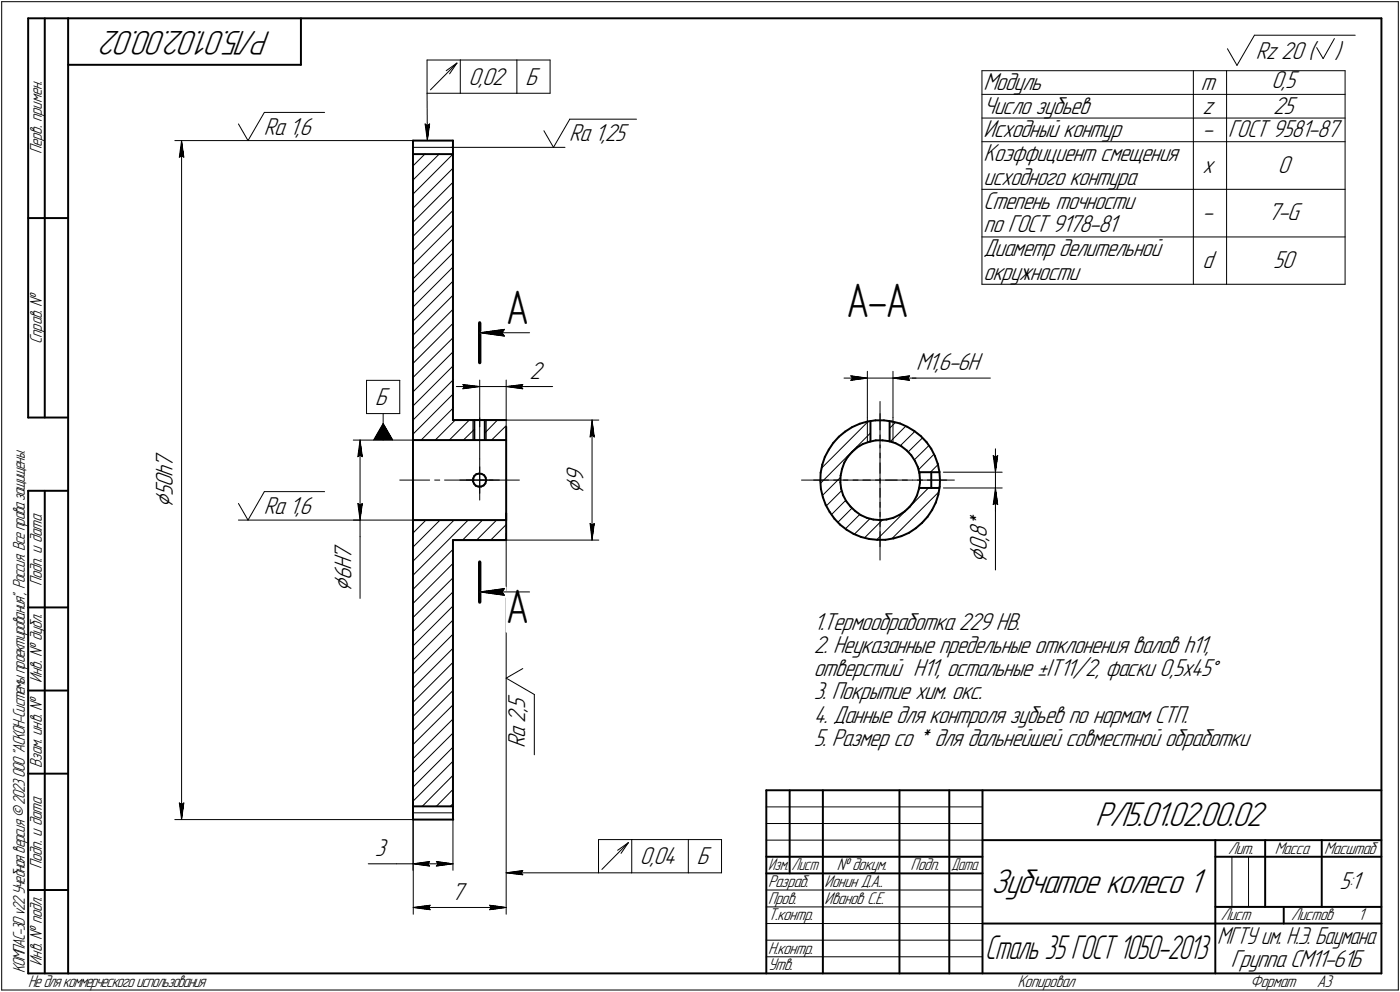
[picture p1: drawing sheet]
<svg xmlns="http://www.w3.org/2000/svg" width="421mm" height="298mm" viewBox="0 0 421 298" stroke-linecap="round" stroke-linejoin="round" font-family="sans-serif">
<defs><g id="words">
<g font-size="14.6">
<text x="254.4" y="95.2">А-А</text>
<text x="152.2" y="97.4">А</text>
<text x="152.2" y="187.4">А</text>
</g>
<g font-size="10.9">
<text x="81.6" y="9.4" transform="rotate(-180 81.6 9.4)">РЛ5.01.02.00.02</text>
<text x="329.4" y="248.1">РЛ5.01.02.00.02</text>
<text x="298.1" y="268.4">Зубчатое колесо 1</text>
</g>
<text font-size="10.7" x="296.3" y="288.1">Сталь 35 ГОСТ 1050-2013</text>
<g font-size="8.5">
<text x="175.5" y="148.5" transform="rotate(-90 175.5 148.5)">Ç</text>
<text x="52" y="152.7" transform="rotate(-90 52 152.7)">Ç</text>
<text x="296.8" y="169.3" transform="rotate(-90 296.8 169.3)">Ç</text>
<text x="105.7" y="177.8" transform="rotate(-90 105.7 177.8)">Ç</text>
</g>
<g font-size="7.8">
<text x="377.7" y="17.6">Rz 20 (</text>
<text x="401.4" y="17.6">)</text>
<text x="140.9" y="25.5">0,02</text>
<text x="158" y="25.5">Б</text>
<text x="295.8" y="27">Модуль</text>
<text x="361.1" y="27">m</text>
<text x="382.4" y="26.4">0,5</text>
<text x="295.8" y="34.1">Число зубьев</text>
<text x="361.6" y="34.1">z</text>
<text x="382.9" y="34.1">25</text>
<text x="79.4" y="40.5">Ra 1,6</text>
<text x="295.8" y="41.3">Исходный контур</text>
<text x="361.6" y="41.3">-</text>
<text x="369.4" y="41.3">ГОСТ 9581-87</text>
<text x="171.2" y="42.5">Ra 1,25</text>
<text x="295.8" y="48.5">Коэффициент смещения</text>
<text x="361.6" y="52">x</text>
<text x="384.3" y="52">0</text>
<text x="295.8" y="55.5">исходного контура</text>
<text x="295.8" y="62.7">Степень точности</text>
<text x="295.8" y="69.7">по ГОСТ 9178-81</text>
<text x="361.6" y="66.2">-</text>
<text x="381.4" y="66.2">7-G</text>
<text x="295.8" y="77">Диаметр делительной</text>
<text x="361.6" y="80.5">d</text>
<text x="382.9" y="80.5">50</text>
<text x="295.8" y="84">окружности</text>
<text x="159.2" y="113.9">2</text>
<text x="275.5" y="111.3">М1,6-6Н</text>
<text x="112.8" y="121.8">Б</text>
<text x="52" y="143.4" transform="rotate(-90 52 143.4)">h</text>
<text x="52" y="140.8" transform="rotate(-90 52 140.8)">7</text>
<text x="52" y="149.1" transform="rotate(-90 52 149.1)">5</text>
<text x="52" y="146.4" transform="rotate(-90 52 146.4)">0</text>
<text x="175.5" y="144.9" transform="rotate(-90 175.5 144.9)">9</text>
<text x="79.4" y="154.5">Ra 1,6</text>
<text x="296.8" y="161.6" transform="rotate(-90 296.8 161.6)">8</text>
<text x="296.8" y="158.5" transform="rotate(-90 296.8 158.5)">*</text>
<text x="296.8" y="165.7" transform="rotate(-90 296.8 165.7)">0</text>
<text x="296.8" y="162.6" transform="rotate(-90 296.8 162.6)">,</text>
<text x="105.7" y="171.2" transform="rotate(-90 105.7 171.2)">H</text>
<text x="105.7" y="168.1" transform="rotate(-90 105.7 168.1)">7</text>
<text x="105.7" y="174.2" transform="rotate(-90 105.7 174.2)">6</text>
<text x="244.8" y="189.2">1.Термообработка 229 НВ.</text>
<text x="244.8" y="196.2">2. Неуказанные предельные отклонения валов h11,</text>
<text x="244.8" y="203.2">отверстий H11, остальные ±IT11/2, фаски 0,5х45°</text>
<text x="158" y="214.1" transform="rotate(-90 158 214.1)">,</text>
<text x="158" y="213" transform="rotate(-90 158 213)">5</text>
<text x="244.8" y="210.2">3. Покрытие хим. окс.</text>
<text x="158" y="221.8" transform="rotate(-90 158 221.8)">a</text>
<text x="158" y="217.1" transform="rotate(-90 158 217.1)">2</text>
<text x="244.8" y="217.2">4. Данные для контроля зубьев по нормам СТП.</text>
<text x="158" y="224.8" transform="rotate(-90 158 224.8)">R</text>
<text x="244.8" y="224.2">5. Размер со * для дальнейшей совместной обработки</text>
<text x="112.8" y="257.3">3</text>
<text x="192.5" y="259.8">0,04</text>
<text x="209.6" y="259.8">Б</text>
<text x="402.8" y="267.2">5:1</text>
<text x="135.8" y="270.4">7</text>
<text x="370.1" y="290.7">Группа СМ11-61Б</text>
</g>
<text font-size="7.7" x="366.1" y="283.7">МГТУ им. Н.Э. Баумана</text>
<g font-size="5.4">
<text x="12.6" y="46.3" transform="rotate(-90 12.6 46.3)">Перв. примен.</text>
<text x="12.6" y="103.4" transform="rotate(-90 12.6 103.4)">Справ. !</text>
<text x="12.6" y="176.1" transform="rotate(-90 12.6 176.1)">Подп. и дата</text>
<text x="12.6" y="205.2" transform="rotate(-90 12.6 205.2)">Инв. ! дубл.</text>
<text x="12.6" y="230.9" transform="rotate(-90 12.6 230.9)">Взам. инв. !</text>
<text x="369.3" y="256.6">Лит.</text>
<text x="383.4" y="256.6">Масса</text>
<text x="398.3" y="256.6">Масштаб</text>
<text x="12.6" y="261.1" transform="rotate(-90 12.6 261.1)">Подп. и дата</text>
<text x="251.6" y="261.6">! докум.</text>
<text x="273.9" y="261.6">Подп.</text>
<text x="231" y="266.6">Разраб.</text>
<text x="248" y="266.6">Ионин Д.А..</text>
<text x="231" y="271.6">Пров.</text>
<text x="248" y="271.6">Иванов С.Е.</text>
<text x="231" y="276.6">Т.контр.</text>
<text x="367.1" y="276.6">Лист</text>
<text x="388.3" y="276.6">Листов</text>
<text x="408.5" y="276.6">1</text>
<text x="231" y="286.6">Н.контр.</text>
<text x="7.5" y="292.5" transform="rotate(-90 7.5 292.5)">КОМПАС-3Dv22Учебнаяверсия©2023ООО&quot;АСКОН-Системыпроектирования&quot;, Россия. Всеправазащищены.</text>
<text x="12.6" y="290.2" transform="rotate(-90 12.6 290.2)">Инв. ! подл.</text>
<text x="231" y="291.6">Утв.</text>
<text x="8.5" y="296.7">Недлякоммерческогоиспользования</text>
<text x="306" y="296.6">Копировал</text>
<text x="376" y="296.6">Формат</text>
<text x="396" y="296.6">A3</text>
</g>
<g font-size="5.3">
<text x="231.1" y="261.6">Изм.</text>
<text x="238.1" y="261.6">Лист</text>
<text x="286.1" y="261.6">Дата</text>
</g>
</g></defs>
<g fill="#fff" stroke="#fff" stroke-width=".3">
<path d="M244.8 184.5h61.6zM244.8 184.6h61.6zM244.8 184.7h61.6zM244.8 184.7h61.6zM244.8 184.8h61.6zM244.8 184.9h61.6zM244.8 185h61.6zM244.8 185.1h61.6zM244.8 185.2h61.6zM244.8 185.3h61.6zM244.8 185.3h61.6zM244.8 185.4h61.6zM244.8 185.5h61.6zM244.8 185.6h61.6zM244.8 185.7h61.6zM244.8 185.8h61.6zM244.8 185.8h61.6zM244.8 185.9h61.6zM244.8 186h61.6zM244.8 186.1h61.6zM244.8 186.2h61.6zM244.8 186.3h61.6zM244.8 186.4h61.6zM244.8 186.4h61.6zM244.8 186.5h61.6zM244.8 186.6h61.6zM244.8 186.7h61.6zM244.8 186.8h61.6zM244.8 186.9h61.6zM244.8 186.9h61.6zM244.8 187h61.6zM244.8 187.1h61.6zM244.8 187.2h61.6zM244.8 187.3h61.6zM244.8 187.4h61.6zM244.8 187.5h61.6zM244.8 187.5h61.6zM244.8 187.6h61.6zM244.8 187.7h61.6zM244.8 187.8h61.6zM244.8 187.9h61.6zM244.8 188h61.6zM244.8 188h61.6zM244.8 188.1h61.6zM244.8 188.2h61.6zM244.8 188.3h61.6zM244.8 188.4h61.6zM244.8 188.5h61.6zM244.8 188.6h61.6zM244.8 188.6h61.6zM244.8 188.7h61.6zM244.8 188.8h61.6zM244.8 188.9h61.6zM244.8 189h61.6zM244.8 189.1h61.6zM244.8 189.1h61.6zM244.8 189.2h61.6zM244.8 189.3h61.6zM244.8 189.4h61.6zM244.8 189.5h61.6zM244.8 189.6h61.6zM244.8 189.7h61.6zM244.8 189.7h61.6zM244.8 189.8h61.6zM244.8 189.9h61.6zM244.8 190h61.6zM244.8 190.1h61.6zM244.8 190.2h61.6zM244.8 190.2h61.6zM244.8 190.3h61.6zM244.8 190.4h61.6z"/>
<path d="M244.8 191.4h118.8zM244.8 191.5h118.8zM244.8 191.6h118.8zM244.8 191.7h118.8zM244.8 191.8h118.8zM244.8 191.9h118.8zM244.8 191.9h118.8zM244.8 192h118.8zM244.8 192.1h118.8zM244.8 192.2h118.8zM244.8 192.3h118.8zM244.8 192.4h118.8zM244.8 192.4h118.8zM244.8 192.5h118.8zM244.8 192.6h118.8zM244.8 192.7h118.8zM244.8 192.8h118.8zM244.8 192.9h118.8zM244.8 193h118.8zM244.8 193h118.8zM244.8 193.1h118.8zM244.8 193.2h118.8zM244.8 193.3h118.8zM244.8 193.4h118.8zM244.8 193.5h118.8zM244.8 193.5h118.8zM244.8 193.6h118.8zM244.8 193.7h118.8zM244.8 193.8h118.8zM244.8 193.9h118.8zM244.8 194h118.8zM244.8 194.1h118.8zM244.8 194.1h118.8zM244.8 194.2h118.8zM244.8 194.3h118.8zM244.8 194.4h118.8zM244.8 194.5h118.8zM244.8 194.6h118.8zM244.8 194.6h118.8zM244.8 194.7h118.8zM244.8 194.8h118.8zM244.8 194.9h118.8zM244.8 195h118.8zM244.8 195.1h118.8zM244.8 195.2h118.8zM244.8 195.2h118.8zM244.8 195.3h118.8zM244.8 195.4h118.8zM244.8 195.5h118.8zM244.8 195.6h118.8zM244.8 195.7h118.8zM244.8 195.7h118.8zM244.8 195.8h118.8zM244.8 195.9h118.8zM244.8 196h118.8zM244.8 196.1h118.8zM244.8 196.2h118.8zM244.8 196.3h118.8zM244.8 196.3h118.8zM244.8 196.4h118.8zM244.8 196.5h118.8zM244.8 196.6h118.8zM244.8 196.7h118.8zM244.8 196.8h118.8zM244.8 196.8h118.8zM244.8 196.9h118.8zM244.8 197h118.8zM244.8 197.1h118.8zM244.8 197.2h118.8zM244.8 197.3h118.8zM244.8 197.4h118.8z"/>
<path d="M244.8 198.5h122.7zM244.8 198.5h122.7zM244.8 198.6h122.7zM244.8 198.7h122.7zM244.8 198.8h122.7zM244.8 198.9h122.7zM244.8 199h122.7zM244.8 199.1h122.7zM244.8 199.1h122.7zM244.8 199.2h122.7zM244.8 199.3h122.7zM244.8 199.4h122.7zM244.8 199.5h122.7zM244.8 199.6h122.7zM244.8 199.6h122.7zM244.8 199.7h122.7zM244.8 199.8h122.7zM244.8 199.9h122.7zM244.8 200h122.7zM244.8 200.1h122.7zM244.8 200.2h122.7zM244.8 200.2h122.7zM244.8 200.3h122.7zM244.8 200.4h122.7zM244.8 200.5h122.7zM244.8 200.6h122.7zM244.8 200.7h122.7zM244.8 200.7h122.7zM244.8 200.8h122.7zM244.8 200.9h122.7zM244.8 201h122.7zM244.8 201.1h122.7zM244.8 201.2h122.7zM244.8 201.3h122.7zM244.8 201.3h122.7zM244.8 201.4h122.7zM244.8 201.5h122.7zM244.8 201.6h122.7zM244.8 201.7h122.7zM244.8 201.8h122.7zM244.8 201.8h122.7zM244.8 201.9h122.7zM244.8 202h122.7zM244.8 202.1h122.7zM244.8 202.2h122.7zM244.8 202.3h122.7zM244.8 202.4h122.7zM244.8 202.4h122.7zM244.8 202.5h122.7zM244.8 202.6h122.7zM244.8 202.7h122.7zM244.8 202.8h122.7zM244.8 202.9h122.7zM244.8 202.9h122.7zM244.8 203h122.7zM244.8 203.1h122.7zM244.8 203.2h122.7zM244.8 203.3h122.7zM244.8 203.4h122.7zM244.8 203.5h122.7zM244.8 203.5h122.7zM244.8 203.6h122.7zM244.8 203.7h122.7zM244.8 203.8h122.7zM244.8 203.9h122.7zM244.8 204h122.7zM244.8 204h122.7zM244.8 204.1h122.7zM244.8 204.2h122.7zM244.8 204.3h122.7zM244.8 204.4h122.7z"/>
<path d="M244.8 205.5h50.3zM244.8 205.6h50.3zM244.8 205.7h50.3zM244.8 205.7h50.3zM244.8 205.8h50.3zM244.8 205.9h50.3zM244.8 206h50.3zM244.8 206.1h50.3zM244.8 206.2h50.3zM244.8 206.2h50.3zM244.8 206.3h50.3zM244.8 206.4h50.3zM244.8 206.5h50.3zM244.8 206.6h50.3zM244.8 206.7h50.3zM244.8 206.8h50.3zM244.8 206.8h50.3zM244.8 206.9h50.3zM244.8 207h50.3zM244.8 207.1h50.3zM244.8 207.2h50.3zM244.8 207.3h50.3zM244.8 207.3h50.3zM244.8 207.4h50.3zM244.8 207.5h50.3zM244.8 207.6h50.3zM244.8 207.7h50.3zM244.8 207.8h50.3zM244.8 207.9h50.3zM244.8 207.9h50.3zM244.8 208h50.3zM244.8 208.1h50.3zM244.8 208.2h50.3zM244.8 208.3h50.3zM244.8 208.4h50.3zM244.8 208.4h50.3zM244.8 208.5h50.3zM244.8 208.6h50.3zM244.8 208.7h50.3zM244.8 208.8h50.3zM244.8 208.9h50.3zM244.8 209h50.3zM244.8 209h50.3zM244.8 209.1h50.3zM244.8 209.2h50.3zM244.8 209.3h50.3zM244.8 209.4h50.3zM244.8 209.5h50.3zM244.8 209.5h50.3zM244.8 209.6h50.3zM244.8 209.7h50.3zM244.8 209.8h50.3zM244.8 209.9h50.3zM244.8 210h50.3zM244.8 210.1h50.3zM244.8 210.1h50.3zM244.8 210.2h50.3zM244.8 210.3h50.3zM244.8 210.4h50.3zM244.8 210.5h50.3zM244.8 210.6h50.3zM244.8 210.7h50.3zM244.8 210.7h50.3zM244.8 210.8h50.3zM244.8 210.9h50.3zM244.8 211h50.3zM244.8 211.1h50.3zM244.8 211.2h50.3zM244.8 211.2h50.3zM244.8 211.3h50.3zM244.8 211.4h50.3z"/>
<path d="M244.8 212.4h112zM244.8 212.5h112zM244.8 212.6h112zM244.8 212.7h112zM244.8 212.8h112zM244.8 212.9h112zM244.8 212.9h112zM244.8 213h112zM244.8 213.1h112zM244.8 213.2h112zM244.8 213.3h112zM244.8 213.4h112zM244.8 213.4h112zM244.8 213.5h112zM244.8 213.6h112zM244.8 213.7h112zM244.8 213.8h112zM244.8 213.9h112zM244.8 214h112zM244.8 214h112zM244.8 214.1h112zM244.8 214.2h112zM244.8 214.3h112zM244.8 214.4h112zM244.8 214.5h112zM244.8 214.5h112zM244.8 214.6h112zM244.8 214.7h112zM244.8 214.8h112zM244.8 214.9h112zM244.8 215h112zM244.8 215.1h112zM244.8 215.1h112zM244.8 215.2h112zM244.8 215.3h112zM244.8 215.4h112zM244.8 215.5h112zM244.8 215.6h112zM244.8 215.6h112zM244.8 215.7h112zM244.8 215.8h112zM244.8 215.9h112zM244.8 216h112zM244.8 216.1h112zM244.8 216.2h112zM244.8 216.2h112zM244.8 216.3h112zM244.8 216.4h112zM244.8 216.5h112zM244.8 216.6h112zM244.8 216.7h112zM244.8 216.7h112zM244.8 216.8h112zM244.8 216.9h112zM244.8 217h112zM244.8 217.1h112zM244.8 217.2h112zM244.8 217.3h112zM244.8 217.3h112zM244.8 217.4h112zM244.8 217.5h112zM244.8 217.6h112zM244.8 217.7h112zM244.8 217.8h112zM244.8 217.8h112zM244.8 217.9h112zM244.8 218h112zM244.8 218.1h112zM244.8 218.2h112zM244.8 218.3h112zM244.8 218.4h112zM244.8 218.4h112z"/>
<path d="M244.8 219.5h132.2zM244.8 219.5h132.2zM244.8 219.6h132.2zM244.8 219.7h132.2zM244.8 219.8h132.2zM244.8 219.9h132.2zM244.8 220h132.2zM244.8 220h132.2zM244.8 220.1h132.2zM244.8 220.2h132.2zM244.8 220.3h132.2zM244.8 220.4h132.2zM244.8 220.5h132.2zM244.8 220.6h132.2zM244.8 220.6h132.2zM244.8 220.7h132.2zM244.8 220.8h132.2zM244.8 220.9h132.2zM244.8 221h132.2zM244.8 221.1h132.2zM244.8 221.1h132.2zM244.8 221.2h132.2zM244.8 221.3h132.2zM244.8 221.4h132.2zM244.8 221.5h132.2zM244.8 221.6h132.2zM244.8 221.7h132.2zM244.8 221.7h132.2zM244.8 221.8h132.2zM244.8 221.9h132.2zM244.8 222h132.2zM244.8 222.1h132.2zM244.8 222.2h132.2zM244.8 222.2h132.2zM244.8 222.3h132.2zM244.8 222.4h132.2zM244.8 222.5h132.2zM244.8 222.6h132.2zM244.8 222.7h132.2zM244.8 222.8h132.2zM244.8 222.8h132.2zM244.8 222.9h132.2zM244.8 223h132.2zM244.8 223.1h132.2zM244.8 223.2h132.2zM244.8 223.3h132.2zM244.8 223.4h132.2zM244.8 223.4h132.2zM244.8 223.5h132.2zM244.8 223.6h132.2zM244.8 223.7h132.2zM244.8 223.8h132.2zM244.8 223.9h132.2zM244.8 223.9h132.2zM244.8 224h132.2zM244.8 224.1h132.2zM244.8 224.2h132.2zM244.8 224.3h132.2zM244.8 224.4h132.2zM244.8 224.5h132.2zM244.8 224.5h132.2zM244.8 224.6h132.2zM244.8 224.7h132.2zM244.8 224.8h132.2zM244.8 224.9h132.2zM244.8 225h132.2zM244.8 225h132.2zM244.8 225.1h132.2zM244.8 225.2h132.2zM244.8 225.3h132.2zM244.8 225.4h132.2z"/>
<path d="M376.9 10.1h31.2zM376.9 10.2h31.2zM376.9 10.2h31.2zM376.9 10.3h31.2zM376.8 10.4h31.3zM376.8 10.5h31.3zM376.7 10.6h31.4zM376.7 10.7h31.4zM376.6 10.8h31.5zM376.5 10.8h31.6zM376.5 10.9h31.6zM376.4 11h31.7zM376.4 11.1h31.7zM376.3 11.2h31.8zM376.3 11.3h31.8zM376.3 11.3h31.8zM376.2 11.4h31.9zM376.2 11.5h31.9zM376.1 11.6h32zM376.1 11.7h32zM376 11.8h32.1zM376 11.9h32.1zM375.9 11.9h32.2zM375.9 12h32.2zM375.8 12.1h32.3zM375.8 12.2h32.3zM375.8 12.3h32.3zM375.7 12.4h32.4zM375.7 12.4h32.4zM375.6 12.5h32.5zM375.6 12.6h32.5zM375.5 12.7h32.6zM375.4 12.8h32.7zM375.4 12.9h32.7zM375.3 13h32.8zM375.3 13h32.8zM375.2 13.1h32.9zM375.2 13.2h32.9zM375.2 13.3h32.9zM375.2 13.4h32.9zM375.1 13.5h33zM375 13.5h33.1zM375 13.6h33.1zM374.9 13.7h33.2zM374.9 13.8h33.2zM374.8 13.9h33.3zM374.8 14h33.3zM374.7 14.1h33.4zM368.3 14.1h39.8zM368.4 14.2h39.7zM368.5 14.3h39.6zM368.5 14.4h39.6zM368.6 14.5h39.5zM368.6 14.6h39.5zM368.6 14.6h39.5zM368.7 14.7h39.4zM368.7 14.8h39.4zM368.8 14.9h39.3zM368.8 15h39.3zM368.9 15.1h39.2zM368.9 15.2h39.2zM369 15.2h39.1zM369.1 15.3h39zM369.1 15.4h39zM369.1 15.5h39zM369.1 15.6h39zM369.2 15.7h38.9zM369.2 15.7h38.9zM369.3 15.8h38.8zM369.4 15.9h38.7zM369.4 16h38.7zM369.5 16.1h38.6zM369.5 16.2h38.6zM369.6 16.3h38.5zM369.7 16.3h38.4zM369.7 16.4h38.4zM369.7 16.5h38.4zM369.7 16.6h38.4zM369.8 16.7h38.3zM369.8 16.8h38.3zM369.9 16.8h38.2zM370 16.9h38.1zM370 17h38.1zM370.1 17.1h38zM370.1 17.2h38zM370.2 17.3h37.9zM370.2 17.4h37.9zM370.2 17.4h37.9zM370.3 17.5h37.8zM370.3 17.6h37.8zM370.4 17.7h37.7zM370.4 17.8h37.7zM370.5 17.9h37.6zM370.6 17.9h37.5zM370.6 18h37.5zM370.7 18.1h37.4zM370.7 18.2h37.4zM370.8 18.3h37.3zM370.8 18.4h37.3zM370.8 18.5h37.3zM370.9 18.5h37.2zM370.9 18.6h37.2zM371 18.7h37.1zM371 18.8h37.1zM371.1 18.9h37z"/>
<path d="M169.7 140h7.4zM169.7 140.1h7.4zM169.7 140.2h7.4zM169.7 140.3h7.4zM169.7 140.4h7.4zM169.7 140.5h7.4zM169.7 140.5h7.4zM169.7 140.6h7.4zM169.7 140.7h7.4zM169.7 140.8h7.4zM169.7 140.9h7.4zM169.7 141h7.4zM169.7 141.1h7.4zM169.7 141.1h7.4zM169.7 141.2h7.4zM169.7 141.3h7.4zM169.7 141.4h7.4zM169.7 141.5h7.4zM169.7 141.6h7.4zM169.7 141.6h7.4zM169.7 141.7h7.4zM169.7 141.8h7.4zM169.7 141.9h7.4zM169.7 142h7.4zM169.7 142.1h7.4zM169.7 142.2h7.4zM169.7 142.2h7.4zM169.7 142.3h7.4zM169.7 142.4h7.4zM169.7 142.5h7.4zM169.7 142.6h7.4zM169.7 142.7h7.4zM169.7 142.7h7.4zM169.7 142.8h7.4zM169.7 142.9h7.4zM169.7 143h7.4zM169.7 143.1h7.4zM169.7 143.2h7.4zM169.7 143.3h7.4zM169.7 143.3h7.4zM169.7 143.4h7.4zM169.7 143.5h7.4zM169.7 143.6h7.4zM169.7 143.7h7.4zM169.7 143.8h7.4zM169.7 143.8h7.4zM169.7 143.9h7.4zM169.7 144h7.4zM169.7 144.1h7.4zM169.7 144.2h7.4zM169.7 144.3h7.4zM169.7 144.4h7.4zM169.7 144.4h7.4zM169.7 144.5h7.4zM169.7 144.6h7.4zM169.7 144.7h7.4zM169.7 144.8h7.4zM169.7 144.9h7.4zM169.7 144.9h7.4zM169.7 145h7.4zM169.7 145.1h7.4zM169.7 145.2h7.4zM169.7 145.3h7.4zM169.7 145.4h7.4zM169.7 145.5h7.4zM169.7 145.5h7.4zM169.7 145.6h7.4zM169.7 145.7h7.4zM169.7 145.8h7.4zM169.7 145.9h7.4zM169.7 146h7.4zM169.7 146h7.4zM169.7 146.1h7.4zM169.7 146.2h7.4zM169.7 146.3h7.4zM169.7 146.4h7.4zM169.7 146.5h7.4zM169.7 146.6h7.4zM169.7 146.6h7.4zM169.7 146.7h7.4zM169.7 146.8h7.4zM169.7 146.9h7.4zM169.7 147h7.4zM169.7 147.1h7.4zM169.7 147.2h7.4zM169.7 147.2h7.4zM169.7 147.3h7.4zM169.7 147.4h7.4zM169.7 147.5h7.4zM169.7 147.6h7.4zM169.7 147.7h7.4zM169.7 147.7h7.4zM169.7 147.8h7.4zM169.7 147.9h7.4zM169.7 148h7.4zM169.7 148.1h7.4zM169.7 148.2h7.4zM169.7 148.3h7.4zM169.7 148.3h7.4zM169.7 148.4h7.4z"/>
<path d="M178 126.5h.2zM178 126.6h.2zM178 126.7h.3zM177.9 126.7h.4zM177.9 126.8h.4zM177.9 126.9h.5zM177.8 127h.6zM177.8 127.1h.7zM177.7 127.2h.8zM177.7 127.3h.8zM177.7 127.3h.9zM177.6 127.4h1zM177.6 127.5h1zM177.6 127.6h1zM177.5 127.7h1.1zM177.5 127.8h1.2zM177.5 127.8h1.2zM177.5 127.9h1.3zM177.5 128h1.3zM177.4 128.1h1.4zM177.4 128.2h1.5zM177.4 128.3h1.5zM177.4 128.4h1.5zM177.4 128.4h1.5zM177.4 128.5h1.5zM177.4 128.6h1.5zM177.4 128.7h1.5zM177.3 128.8h1.7zM177.3 128.9h1.7zM177.3 128.9h1.7zM177.3 129h1.7zM177.3 129.1h1.7zM177.3 129.2h1.7zM177.3 129.3h1.7zM177.2 129.4h1.9zM177.2 129.5h1.9zM177.2 129.5h1.9zM177.2 129.6h1.9zM177.2 129.7h1.9zM177.2 129.8h1.9zM177.2 129.9h1.9zM177.1 130h2.1zM177.1 130h2.1zM177.1 130.1h2.1zM177.1 130.2h2.1zM177.1 130.3h2.1zM177.1 130.4h2.1zM177.1 130.5h2.1zM177 130.6h2.2zM177 130.6h2.2zM177 130.7h2.2zM177 130.8h2.2zM177 130.9h2.2zM177 131h2.2zM177 131.1h2.2zM177 131.1h2.3zM177 131.2h2.3zM177 131.3h2.3zM177 131.4h2.3zM177 131.5h2.3zM177 131.6h2.3zM177 131.7h2.3z"/>
<path d="M176.9 156.8h2.4zM177 156.9h2.3zM177 157h2.3zM177 157.1h2.3zM177 157.1h2.3zM177 157.2h2.3zM177 157.3h2.3zM177 157.4h2.3zM177 157.5h2.2zM177 157.6h2.2zM177 157.6h2.2zM177 157.7h2.2zM177 157.8h2.2zM177 157.9h2.2zM177 158h2.2zM177.1 158.1h2.1zM177.1 158.2h2.1zM177.1 158.2h2.1zM177.1 158.3h2.1zM177.1 158.4h2.1zM177.1 158.5h2.1zM177.1 158.6h2.1zM177.1 158.7h2zM177.2 158.7h1.9zM177.2 158.8h1.9zM177.2 158.9h1.9zM177.2 159h1.9zM177.2 159.1h1.9zM177.2 159.2h1.9zM177.2 159.3h1.9zM177.3 159.3h1.7zM177.3 159.4h1.7zM177.3 159.5h1.7zM177.3 159.6h1.7zM177.3 159.7h1.7zM177.3 159.8h1.7zM177.3 159.9h1.7zM177.4 159.9h1.5zM177.4 160h1.5zM177.4 160.1h1.5zM177.4 160.2h1.5zM177.4 160.3h1.5zM177.4 160.4h1.5zM177.4 160.4h1.5zM177.4 160.5h1.4zM177.5 160.6h1.3zM177.5 160.7h1.3zM177.5 160.8h1.2zM177.5 160.9h1.2zM177.5 161h1.1zM177.6 161h1zM177.6 161.1h1zM177.7 161.2h.9zM177.7 161.3h.9zM177.7 161.4h.8zM177.8 161.5h.7zM177.8 161.5h.6zM177.8 161.6h.6zM177.9 161.7h.4zM177.9 161.8h.4zM178 161.9h.3zM178 162h.2zM178 162.1h.2z"/>
<path d="M135.8 265.7h4.8zM135.8 265.8h4.8zM135.8 265.9h4.8zM135.8 265.9h4.8zM135.8 266h4.8zM135.8 266.1h4.8zM135.8 266.2h4.8zM135.8 266.3h4.8zM135.8 266.4h4.8zM135.8 266.4h4.8zM135.8 266.5h4.8zM135.8 266.6h4.8zM135.8 266.7h4.8zM135.8 266.8h4.8zM135.8 266.9h4.8zM135.8 267h4.8zM135.8 267h4.8zM135.8 267.1h4.8zM135.8 267.2h4.8zM135.8 267.3h4.8zM135.8 267.4h4.8zM135.8 267.5h4.8zM135.8 267.5h4.8zM135.8 267.6h4.8zM135.8 267.7h4.8zM135.8 267.8h4.8zM135.8 267.9h4.8zM135.8 268h4.8zM135.8 268.1h4.8zM135.8 268.1h4.8zM135.8 268.2h4.8zM135.8 268.3h4.8zM135.8 268.4h4.8zM135.8 268.5h4.8zM135.8 268.6h4.8zM135.8 268.6h4.8zM135.8 268.7h4.8zM135.8 268.8h4.8zM135.8 268.9h4.8zM135.8 269h4.8zM135.8 269.1h4.8zM135.8 269.2h4.8zM135.8 269.2h4.8zM135.8 269.3h4.8zM135.8 269.4h4.8zM135.8 269.5h4.8zM135.8 269.6h4.8zM135.8 269.7h4.8zM135.8 269.7h4.8zM135.8 269.8h4.8zM135.8 269.9h4.8zM135.8 270h4.8zM135.8 270.1h4.8zM135.8 270.2h4.8zM135.8 270.3h4.8zM135.8 270.3h4.8zM135.8 270.4h4.8zM135.8 270.5h4.8zM135.8 270.6h4.8zM135.8 270.7h4.8zM135.8 270.8h4.8zM135.8 270.8h4.8zM135.8 270.9h4.8zM135.8 271h4.8zM135.8 271.1h4.8zM135.8 271.2h4.8zM135.8 271.3h4.8zM135.8 271.4h4.8zM135.8 271.4h4.8zM135.8 271.5h4.8zM135.8 271.6h4.8z"/>
<path d="M129.2 271.5h.6zM128.6 271.6h1.2zM128 271.7h1.8zM127.4 271.8h2.4zM126.8 271.9h3zM126.2 271.9h3.6zM126 272h3.8zM125.8 272.1h4zM125.6 272.2h4.2zM125.4 272.3h4.4zM125.1 272.4h4.7zM125 272.5h4.8zM124.7 272.5h5.1zM124.5 272.6h5.3zM124.3 272.7h5.5zM124.5 272.8h5.3zM124.7 272.9h5.1zM125 273h4.8zM125.1 273h4.7zM125.4 273.1h4.4zM125.6 273.2h4.2zM125.8 273.3h4zM126 273.4h3.8zM126.2 273.5h3.6zM126.9 273.6h2.9zM127.7 273.6h2.1zM128.4 273.7h1.4zM129.1 273.8h.7z"/>
<path d="M146.7 271.5h.7zM146.7 271.6h1.3zM146.7 271.7h1.9zM146.7 271.8h2.6zM146.7 271.9h3.2zM146.7 271.9h3.8zM146.7 272h4zM146.7 272.1h4.2zM146.7 272.2h4.3zM146.7 272.3h4.6zM146.7 272.4h4.8zM146.7 272.5h4.9zM146.7 272.5h5.2zM146.7 272.6h5.4zM146.7 272.7h5.5zM146.7 272.8h5.4zM146.7 272.9h5.2zM146.7 273h4.9zM146.7 273h4.8zM146.7 273.1h4.6zM146.7 273.2h4.3zM146.7 273.3h4.2zM146.7 273.4h4zM146.7 273.5h3.8zM146.7 273.6h3.1zM146.7 273.6h2.3zM146.7 273.7h1.6zM146.7 273.8h.8z"/>
<path d="M112.8 252.6h4.5zM112.8 252.6h4.5zM112.8 252.7h4.5zM112.8 252.8h4.5zM112.8 252.9h4.5zM112.8 253h4.5zM112.8 253.1h4.5zM112.8 253.2h4.5zM112.8 253.2h4.5zM112.8 253.3h4.5zM112.8 253.4h4.5zM112.8 253.5h4.5zM112.8 253.6h4.5zM112.8 253.7h4.5zM112.8 253.7h4.5zM112.8 253.8h4.5zM112.8 253.9h4.5zM112.8 254h4.5zM112.8 254.1h4.5zM112.8 254.2h4.5zM112.8 254.3h4.5zM112.8 254.3h4.5zM112.8 254.4h4.5zM112.8 254.5h4.5zM112.8 254.6h4.5zM112.8 254.7h4.5zM112.8 254.8h4.5zM112.8 254.8h4.5zM112.8 254.9h4.5zM112.8 255h4.5zM112.8 255.1h4.5zM112.8 255.2h4.5zM112.8 255.3h4.5zM112.8 255.4h4.5zM112.8 255.4h4.5zM112.8 255.5h4.5zM112.8 255.6h4.5zM112.8 255.7h4.5zM112.8 255.8h4.5zM112.8 255.9h4.5zM112.8 255.9h4.5zM112.8 256h4.5zM112.8 256.1h4.5zM112.8 256.2h4.5zM112.8 256.3h4.5zM112.8 256.4h4.5zM112.8 256.5h4.5zM112.8 256.5h4.5zM112.8 256.6h4.5zM112.8 256.7h4.5zM112.8 256.8h4.5zM112.8 256.9h4.5zM112.8 257h4.5zM112.8 257h4.5zM112.8 257.1h4.5zM112.8 257.2h4.5zM112.8 257.3h4.5zM112.8 257.4h4.5zM112.8 257.5h4.5zM112.8 257.6h4.5zM112.8 257.6h4.5zM112.8 257.7h4.5zM112.8 257.8h4.5zM112.8 257.9h4.5zM112.8 258h4.5zM112.8 258.1h4.5zM112.8 258.1h4.5zM112.8 258.2h4.5zM112.8 258.3h4.5zM112.8 258.4h4.5zM112.8 258.5h4.5z"/>
<path d="M129.1 258.4h.6zM128.5 258.5h1.2zM127.8 258.6h1.9zM127.3 258.7h2.4zM126.7 258.7h3zM126 258.8h3.7zM125.8 258.9h3.9zM125.6 259h4.1zM125.4 259.1h4.3zM125.2 259.2h4.5zM125.1 259.2h4.6zM124.8 259.3h4.9zM124.6 259.4h5.1zM124.5 259.5h5.2zM124.2 259.6h5.5zM124.5 259.7h5.2zM124.6 259.8h5.1zM124.8 259.8h4.9zM125.1 259.9h4.6zM125.2 260h4.5zM125.4 260.1h4.3zM125.6 260.2h4.1zM125.8 260.3h3.9zM126 260.3h3.7zM126.7 260.4h3zM127.5 260.5h2.2zM128.3 260.6h1.4zM129 260.7h.7z"/>
<path d="M130.7 258.4h.7zM130.7 258.5h1.3zM130.7 258.6h1.9zM130.7 258.7h2.6zM130.7 258.7h3.2zM130.7 258.8h3.8zM130.7 258.9h4zM130.7 259h4.2zM130.7 259.1h4.3zM130.7 259.2h4.6zM130.7 259.2h4.8zM130.7 259.3h4.9zM130.7 259.4h5.2zM130.7 259.5h5.4zM130.7 259.6h5.5zM130.7 259.7h5.4zM130.7 259.8h5.2zM130.7 259.8h4.9zM130.7 259.9h4.8zM130.7 260h4.6zM130.7 260.1h4.3zM130.7 260.2h4.2zM130.7 260.3h4zM130.7 260.3h3.8zM130.7 260.4h3.1zM130.7 260.5h2.3zM130.7 260.6h1.5zM130.7 260.7h.8z"/>
<path d="M179.5 251.8h38zM179.5 251.9h38zM179.5 252h38zM179.5 252.1h38zM179.5 252.1h38zM179.5 252.2h38zM179.5 252.3h38zM179.5 252.4h38zM179.5 252.5h38zM179.5 252.6h38zM179.5 252.6h38zM179.5 252.7h38zM179.5 252.8h38zM179.5 252.9h38zM179.5 253h38zM179.5 253.1h38zM179.5 253.2h38zM179.5 253.2h38zM179.5 253.3h38zM179.5 253.4h38zM179.5 253.5h38zM179.5 253.6h38zM179.5 253.7h38zM179.5 253.7h38zM179.5 253.8h38zM179.5 253.9h38zM179.5 254h38zM179.5 254.1h38zM179.5 254.2h38zM179.5 254.3h38zM179.5 254.3h38zM179.5 254.4h38zM179.5 254.5h38zM179.5 254.6h38zM179.5 254.7h38zM179.5 254.8h38zM179.5 254.8h38zM179.5 254.9h38zM179.5 255h38zM179.5 255.1h38zM179.5 255.2h38zM179.5 255.3h38zM179.5 255.4h38zM179.5 255.4h38zM179.5 255.5h38zM179.5 255.6h38zM179.5 255.7h38zM179.5 255.8h38zM179.5 255.9h38zM179.5 255.9h38zM179.5 256h38zM179.5 256.1h38zM179.5 256.2h38zM179.5 256.3h38zM179.5 256.4h38zM179.5 256.5h38zM179.5 256.5h38zM179.5 256.6h38zM179.5 256.7h38zM179.5 256.8h38zM179.5 256.9h38zM179.5 257h38zM179.5 257h38zM179.5 257.1h38zM179.5 257.2h38zM179.5 257.3h38zM179.5 257.4h38zM179.5 257.5h38zM179.5 257.6h38zM179.5 257.6h38zM179.5 257.7h38zM179.5 257.8h38zM179.5 257.9h38zM179.5 258h38zM179.5 258.1h38zM179.5 258.1h38zM179.5 258.2h38zM179.5 258.3h38zM179.5 258.4h38zM179.5 258.5h38zM179.5 258.6h38zM179.5 258.7h38zM179.5 258.7h38zM179.5 258.8h38zM179.5 258.9h38zM179.5 259h38zM179.5 259.1h38zM179.5 259.2h38zM179.5 259.2h38zM179.5 259.3h38zM179.5 259.4h38zM179.5 259.5h38zM179.5 259.6h38zM179.5 259.7h38zM179.5 259.8h38zM179.5 259.8h38zM179.5 259.9h38zM179.5 260h38zM179.5 260.1h38zM179.5 260.2h38zM179.5 260.3h38zM179.5 260.3h38zM179.5 260.4h38zM179.5 260.5h38zM179.5 260.6h38zM179.5 260.7h38zM179.5 260.8h38zM179.5 260.9h38zM179.5 260.9h38zM179.5 261h38zM179.5 261.1h38zM179.5 261.2h38zM179.5 261.3h38zM179.5 261.4h38zM179.5 261.5h38zM179.5 261.5h38zM179.5 261.6h38zM179.5 261.7h38zM179.5 261.8h38zM179.5 261.9h38zM179.5 262h38zM179.5 262h38zM179.5 262.1h38zM179.5 262.2h38zM179.5 262.3h38zM179.5 262.4h38zM179.5 262.5h38zM179.5 262.6h38zM179.5 262.6h38zM179.5 262.7h38z"/>
<path d="M157.1 261.1h.6zM156.5 261.2h1.2zM155.9 261.3h1.8zM155.3 261.4h2.4zM154.7 261.5h3zM154 261.5h3.7zM153.8 261.6h3.9zM153.7 261.7h4zM153.4 261.8h4.3zM153.2 261.9h4.5zM153.1 262h4.6zM152.8 262h4.9zM152.7 262.1h5zM152.5 262.2h5.2zM152.2 262.3h5.5zM152.5 262.4h5.2zM152.7 262.5h5zM152.9 262.6h4.8zM153.2 262.6h4.5zM153.4 262.7h4.3zM153.6 262.8h4.1zM153.8 262.9h3.9zM154 263h3.7zM154.7 263.1h3zM155.3 263.1h2.4zM155.9 263.2h1.8zM156.5 263.3h1.2zM157.1 263.4h.6z"/>
<path d="M157.5 200.2h.2zM157.3 200.3h.4zM157.1 200.4h.6zM157.1 200.5h.6zM156.9 200.6h.8zM156.7 200.7h1zM156.5 200.7h1.2zM156.4 200.8h1.3zM156.3 200.9h1.4zM156.1 201h1.6zM156 201.1h1.7zM155.8 201.2h1.9zM155.7 201.3h2zM155.5 201.3h2.2zM155.4 201.4h2.3zM155.2 201.5h2.5zM155 201.6h2.7zM154.9 201.7h2.8zM154.8 201.8h2.9zM154.6 201.8h3.1zM154.4 201.9h3.3zM154.3 202h3.4zM154.2 202.1h3.5zM154 202.2h3.7zM153.8 202.3h3.9zM153.7 202.4h4zM153.6 202.4h4.1zM153.4 202.5h4.3zM153.2 202.6h4.5zM153.1 202.7h4.6zM152.9 202.8h4.8zM152.9 202.9h4.8zM152.9 202.9h4.8zM152.9 203h4.8zM152.9 203.1h4.8zM152.9 203.2h4.8zM152.9 203.3h4.8zM152.9 203.4h4.8zM152.9 203.5h4.8zM152.9 203.5h4.8zM152.9 203.6h4.8zM152.9 203.7h4.8zM152.9 203.8h4.8zM152.9 203.9h4.8zM152.9 204h4.8zM152.9 204h4.8zM152.9 204.1h4.8zM152.9 204.2h4.8zM152.9 204.3h4.8zM152.9 204.4h4.8zM152.9 204.5h4.8zM152.9 204.6h4.8zM152.9 204.6h4.8zM152.9 204.7h4.8zM152.9 204.8h4.8zM152.9 204.9h4.8zM152.9 205h4.8zM152.9 205.1h4.8zM152.9 205.1h4.8zM152.9 205.2h4.8zM152.9 205.3h4.8zM152.9 205.4h4.8zM152.9 205.5h4.8zM152.9 205.6h4.8zM152.9 205.7h4.8zM152.9 205.7h4.8zM152.9 205.8h4.8zM152.9 205.9h4.8zM152.9 206h4.8zM152.9 206.1h4.8zM152.9 206.2h4.8zM152.9 206.2h4.8zM152.9 206.3h4.8zM152.9 206.4h4.8zM152.9 206.5h5zM152.9 206.6h5.2zM152.9 206.7h5.3zM152.9 206.8h5.4zM152.9 206.8h5.6zM152.9 206.9h5.8zM152.9 207h5.8zM152.9 207.1h6zM152.9 207.2h6.2zM152.9 207.3h6.4zM152.9 207.3h6.4zM152.9 207.4h6.6zM152.9 207.5h6.8zM152.9 207.6h6.9zM152.9 207.7h7zM152.9 207.8h7.2zM152.9 207.9h7.4zM152.9 207.9h7.5zM152.9 208h7.6zM152.9 208.1h7.8zM152.9 208.2h7.9zM152.9 208.3h8.1zM152.9 208.4h8.2zM152.9 208.4h8.3zM152.9 208.5h8.3zM152.9 208.6h8.3zM152.9 208.7h8.3zM152.9 208.8h8.3zM152.9 208.9h8.3zM152.9 209h8.3zM152.9 209h8.3zM152.9 209.1h8.3zM152.9 209.2h8.3zM152.9 209.3h8.3zM152.9 209.4h8.3zM152.9 209.5h8.3zM152.9 209.5h8.3zM152.9 209.6h8.3zM152.9 209.7h8.3zM152.9 209.8h8.3zM152.9 209.9h8.3zM152.9 210h8.3zM152.9 210.1h8.3zM152.9 210.1h8.3zM152.9 210.2h8.3zM152.9 210.3h8.3zM152.9 210.4h8.3zM152.9 210.5h8.3zM152.9 210.6h8.3zM152.9 210.7h8.3zM152.9 210.7h8.3zM152.9 210.8h8.3zM152.9 210.9h8.3zM152.9 211h8.3zM152.9 211.1h8.3zM152.9 211.2h8.3zM152.9 211.2h8.3zM152.9 211.3h8.3zM152.9 211.4h8.3zM152.9 211.5h8.3zM152.9 211.6h8.3zM152.9 211.7h8.3zM152.9 211.8h8.3zM152.9 211.8h8.3zM152.9 211.9h8.3zM152.9 212h8.3zM152.9 212.1h8.3zM152.9 212.2h8.3zM152.9 212.3h8.3zM152.9 212.3h8.3zM152.9 212.4h8.3zM152.9 212.5h8.3zM152.9 212.6h8.3zM152.9 212.7h8.3zM152.9 212.8h8.3zM152.9 212.9h8.3zM152.9 212.9h8.3zM152.9 213h8.3zM152.9 213.1h8.3zM152.9 213.2h8.3zM152.9 213.3h8.3zM152.9 213.4h8.3zM152.9 213.4h8.3zM152.9 213.5h8.3zM152.9 213.6h8.3zM152.9 213.7h8.3zM152.9 213.8h8.3zM152.9 213.9h8.3zM152.9 214h8.3zM152.9 214h8.3zM152.9 214.1h8.3zM152.9 214.2h8.3zM152.9 214.3h8.3zM152.9 214.4h8.3zM152.9 214.5h8.3zM152.9 214.5h8.3zM152.9 214.6h8.3zM152.9 214.7h8.3zM152.9 214.8h8.3zM152.9 214.9h8.3zM152.9 215h8.3zM152.9 215.1h8.3zM152.9 215.1h8.3zM152.9 215.2h8.3zM152.9 215.3h8.3zM152.9 215.4h8.3zM152.9 215.5h8.3zM152.9 215.6h8.3zM152.9 215.6h8.3zM152.9 215.7h8.3zM152.9 215.8h8.3zM152.9 215.9h8.3zM152.9 216h8.3zM152.9 216.1h8.3zM152.9 216.2h8.3zM152.9 216.2h8.3zM152.9 216.3h8.3zM152.9 216.4h8.3zM152.9 216.5h8.3zM152.9 216.6h8.3zM152.9 216.7h8.3zM152.9 216.7h8.3zM152.9 216.8h8.3zM152.9 216.9h8.3zM152.9 217h8.3zM152.9 217.1h8.3zM152.9 217.2h8.3zM152.9 217.3h8.3zM152.9 217.3h8.3zM152.9 217.4h8.3zM152.9 217.5h8.3zM152.9 217.6h8.3zM152.9 217.7h8.3zM152.9 217.8h8.3zM152.9 217.8h8.3zM152.9 217.9h8.3zM152.9 218h8.3zM152.9 218.1h8.3zM152.9 218.2h8.3zM152.9 218.3h8.3zM152.9 218.4h8.3zM152.9 218.4h8.3zM152.9 218.5h8.3zM152.9 218.6h8.3zM152.9 218.7h8.3zM152.9 218.8h8.3zM152.9 218.9h8.3zM152.9 218.9h8.3zM152.9 219h8.3zM152.9 219.1h8.3zM152.9 219.2h8.3zM152.9 219.3h8.3zM152.9 219.4h8.3zM152.9 219.5h8.3zM152.9 219.5h8.3zM152.9 219.6h8.3zM152.9 219.7h8.3zM152.9 219.8h8.3zM152.9 219.9h8.3zM152.9 220h8.3zM152.9 220h8.3zM152.9 220.1h8.3zM152.9 220.2h8.3zM152.9 220.3h8.3zM152.9 220.4h8.3zM152.9 220.5h8.3zM152.9 220.6h8.3zM152.9 220.6h8.3zM152.9 220.7h8.3zM152.9 220.8h8.3zM152.9 220.9h8.3zM152.9 221h8.3zM152.9 221.1h8.3zM152.9 221.1h8.3zM152.9 221.2h8.3zM152.9 221.3h8.3zM152.9 221.4h8.3zM152.9 221.5h8.3zM152.9 221.6h8.3zM152.9 221.7h8.3zM152.9 221.7h8.3zM152.9 221.8h8.3zM152.9 221.9h8.3zM152.9 222h8.3zM152.9 222.1h8.3zM152.9 222.2h8.3zM152.9 222.2h8.3zM152.9 222.3h8.3zM152.9 222.4h8.3zM152.9 222.5h8.3zM152.9 222.6h8.3zM152.9 222.7h8.3zM152.9 222.8h8.3zM152.9 222.8h8.3zM152.9 222.9h8.3zM152.9 223h8.3zM152.9 223.1h8.3zM152.9 223.2h8.3zM152.9 223.3h8.3zM152.9 223.4h8.3zM152.9 223.4h8.3zM152.9 223.5h8.3zM152.9 223.6h8.3zM152.9 223.7h8.3zM152.9 223.8h8.3zM152.9 223.9h8.3zM152.9 223.9h8.3zM152.9 224h8.3zM152.9 224.1h8.3zM152.9 224.2h8.3zM152.9 224.3h8.3zM152.9 224.4h8.3zM152.9 224.5h8.3zM152.9 224.5h8.3zM152.9 224.6h8.3zM152.9 224.7h8.3zM152.9 224.8h8.3zM152.9 224.9h8.3zM152.9 225h8.3zM152.9 225h8.3zM152.9 225.1h8.3zM152.9 225.2h8.3zM152.9 225.3h8.3zM152.9 225.4h8.3zM152.9 225.5h8.3zM152.9 225.6h8.3zM152.9 225.6h8.3zM152.9 225.7h8.3zM152.9 225.8h8.3zM152.9 225.9h8.3zM152.9 226h8.3zM152.9 226.1h8.3zM152.9 226.1h8.3zM152.9 226.2h8.3zM152.9 226.3h8.3zM152.9 226.4h8.3zM152.9 226.5h8.3zM152.9 226.6h8.3zM152.9 226.7h8.3zM152.9 226.7h8.3zM152.9 226.8h8.3zM152.9 226.9h8.3zM152.9 227h8.3zM152.9 227.1h8.3zM152.9 227.2h8.3zM152.9 227.2h8.3z"/>
<path d="M99.9 163.2h7.4zM99.9 163.3h7.4zM99.9 163.4h7.4zM99.9 163.5h7.4zM99.9 163.6h7.4zM99.9 163.7h7.4zM99.9 163.7h7.4zM99.9 163.8h7.4zM99.9 163.9h7.4zM99.9 164h7.4zM99.9 164.1h7.4zM99.9 164.2h7.4zM99.9 164.3h7.4zM99.9 164.3h7.4zM99.9 164.4h7.4zM99.9 164.5h7.4zM99.9 164.6h7.4zM99.9 164.7h7.4zM99.9 164.8h7.4zM99.9 164.8h7.4zM99.9 164.9h7.4zM99.9 165h7.4zM99.9 165.1h7.4zM99.9 165.2h7.4zM99.9 165.3h7.4zM99.9 165.4h7.4zM99.9 165.4h7.4zM99.9 165.5h7.4zM99.9 165.6h7.4zM99.9 165.7h7.4zM99.9 165.8h7.4zM99.9 165.9h7.4zM99.9 165.9h7.4zM99.9 166h7.4zM99.9 166.1h7.4zM99.9 166.2h7.4zM99.9 166.3h7.4zM99.9 166.4h7.4zM99.9 166.5h7.4zM99.9 166.5h7.4zM99.9 166.6h7.4zM99.9 166.7h7.4zM99.9 166.8h7.4zM99.9 166.9h7.4zM99.9 167h7.4zM99.9 167h7.4zM99.9 167.1h7.4zM99.9 167.2h7.4zM99.9 167.3h7.4zM99.9 167.4h7.4zM99.9 167.5h7.4zM99.9 167.6h7.4zM99.9 167.6h7.4zM99.9 167.7h7.4zM99.9 167.8h7.4zM99.9 167.9h7.4zM99.9 168h7.4zM99.9 168.1h7.4zM99.9 168.1h7.4zM99.9 168.2h7.4zM99.9 168.3h7.4zM99.9 168.4h7.4zM99.9 168.5h7.4zM99.9 168.6h7.4zM99.9 168.7h7.4zM99.9 168.7h7.4zM99.9 168.8h7.4zM99.9 168.9h7.4zM99.9 169h7.4zM99.9 169.1h7.4zM99.9 169.2h7.4zM99.9 169.2h7.4zM99.9 169.3h7.4zM99.9 169.4h7.4zM99.9 169.5h7.4zM99.9 169.6h7.4zM99.9 169.7h7.4zM99.9 169.8h7.4zM99.9 169.8h7.4zM99.9 169.9h7.4zM99.9 170h7.4zM99.9 170.1h7.4zM99.9 170.2h7.4zM99.9 170.3h7.4zM99.9 170.3h7.4zM99.9 170.4h7.4zM99.9 170.5h7.4zM99.9 170.6h7.4zM99.9 170.7h7.4zM99.9 170.8h7.4zM99.9 170.9h7.4zM99.9 170.9h7.4zM99.9 171h7.4zM99.9 171.1h7.4zM99.9 171.2h7.4zM99.9 171.3h7.4zM99.9 171.4h7.4zM99.9 171.4h7.4zM99.9 171.5h7.4zM99.9 171.6h7.4zM99.9 171.7h7.4zM99.9 171.8h7.4zM99.9 171.9h7.4zM99.9 172h7.4zM99.9 172h7.4zM99.9 172.1h7.4zM99.9 172.2h7.4zM99.9 172.3h7.4zM99.9 172.4h7.4zM99.9 172.5h7.4zM99.9 172.6h7.4zM99.9 172.6h7.4zM99.9 172.7h7.4zM99.9 172.8h7.4zM99.9 172.9h7.4zM99.9 173h7.4zM99.9 173.1h7.4zM99.9 173.1h7.4zM99.9 173.2h7.4zM99.9 173.3h7.4zM99.9 173.4h7.4zM99.9 173.5h7.4zM99.9 173.6h7.4zM99.9 173.7h7.4zM99.9 173.7h7.4zM99.9 173.8h7.4zM99.9 173.9h7.4zM99.9 174h7.4zM99.9 174.1h7.4zM99.9 174.2h7.4zM99.9 174.2h7.4zM99.9 174.3h7.4zM99.9 174.4h7.4zM99.9 174.5h7.4zM99.9 174.6h7.4zM99.9 174.7h7.4zM99.9 174.8h7.4zM99.9 174.8h7.4zM99.9 174.9h7.4zM99.9 175h7.4zM99.9 175.1h7.4zM99.9 175.2h7.4zM99.9 175.3h7.4zM99.9 175.3h7.4zM99.9 175.4h7.4zM99.9 175.5h7.4zM99.9 175.6h7.4zM99.9 175.7h7.4zM99.9 175.8h7.4zM99.9 175.9h7.4zM99.9 175.9h7.4zM99.9 176h7.4zM99.9 176.1h7.4zM99.9 176.2h7.4zM99.9 176.3h7.4zM99.9 176.4h7.4zM99.9 176.4h7.4zM99.9 176.5h7.4zM99.9 176.6h7.4zM99.9 176.7h7.4zM99.9 176.8h7.4zM99.9 176.9h7.4zM99.9 177h7.4zM99.9 177h7.4zM99.9 177.1h7.4zM99.9 177.2h7.4zM99.9 177.3h7.4zM99.9 177.4h7.4zM99.9 177.5h7.4zM99.9 177.5h7.4zM99.9 177.6h7.4zM99.9 177.7h7.4z"/>
<path d="M108.2 132.5h.3zM108.2 132.6h.3zM108.1 132.7h.4zM108.1 132.8h.4zM108 132.8h.5zM108 132.9h.6zM108 133h.6zM107.9 133.1h.8zM107.9 133.2h.8zM107.9 133.3h.9zM107.9 133.3h.9zM107.8 133.4h1zM107.8 133.5h1.1zM107.8 133.6h1.1zM107.7 133.7h1.3zM107.7 133.8h1.3zM107.6 133.9h1.5zM107.6 133.9h1.5zM107.5 134h1.6zM107.5 134.1h1.6zM107.5 134.2h1.6zM107.5 134.3h1.6zM107.5 134.4h1.6zM107.5 134.5h1.6zM107.5 134.5h1.6zM107.5 134.6h1.6zM107.4 134.7h1.7zM107.4 134.8h1.8zM107.4 134.9h1.8zM107.4 135h1.8zM107.4 135h1.8zM107.4 135.1h1.8zM107.4 135.2h1.8zM107.4 135.3h1.8zM107.4 135.4h1.8zM107.4 135.5h1.8zM107.4 135.6h1.9zM107.4 135.6h1.9zM107.4 135.7h1.9zM107.4 135.8h1.9zM107.3 135.9h2zM107.3 136h2zM107.3 136.1h2zM107.3 136.1h2zM107.3 136.2h2zM107.3 136.3h2.1zM107.3 136.4h2.1zM107.3 136.5h2.1zM107.2 136.6h2.2zM107.2 136.7h2.2zM107.2 136.7h2.2zM107.2 136.8h2.2zM107.2 136.9h2.2zM107.2 137h2.2zM107.2 137.1h2.3zM107.1 137.2h2.4zM107.1 137.2h2.4zM107.1 137.3h2.4zM107.1 137.4h2.4zM107.1 137.5h2.4zM107.1 137.6h2.4zM107.1 137.7h2.4z"/>
<path d="M107 150.8h2.5zM107.1 150.9h2.4zM107.1 151h2.4zM107.1 151h2.4zM107.1 151.1h2.4zM107.1 151.2h2.4zM107.1 151.3h2.4zM107.1 151.4h2.4zM107.2 151.5h2.3zM107.2 151.6h2.2zM107.2 151.6h2.2zM107.2 151.7h2.2zM107.2 151.8h2.2zM107.2 151.9h2.2zM107.2 152h2.2zM107.3 152.1h2.1zM107.3 152.1h2.1zM107.3 152.2h2.1zM107.3 152.3h2zM107.3 152.4h2zM107.3 152.5h2zM107.3 152.6h2zM107.3 152.7h2zM107.4 152.7h1.9zM107.4 152.8h1.9zM107.4 152.9h1.9zM107.4 153h1.9zM107.4 153.1h1.8zM107.4 153.2h1.8zM107.4 153.2h1.8zM107.4 153.3h1.8zM107.4 153.4h1.8zM107.4 153.5h1.8zM107.4 153.6h1.8zM107.4 153.7h1.8zM107.4 153.8h1.8zM107.4 153.8h1.7zM107.5 153.9h1.6zM107.5 154h1.6zM107.5 154.1h1.6zM107.5 154.2h1.6zM107.5 154.3h1.6zM107.5 154.3h1.6zM107.5 154.4h1.6zM107.5 154.5h1.6zM107.6 154.6h1.5zM107.6 154.7h1.5zM107.7 154.8h1.3zM107.7 154.9h1.3zM107.8 154.9h1.1zM107.8 155h1.1zM107.8 155.1h1zM107.9 155.2h.9zM107.9 155.3h.9zM107.9 155.4h.8zM107.9 155.4h.8zM108 155.5h.6zM108 155.6h.6zM108 155.7h.5zM108.1 155.8h.4zM108.1 155.9h.4zM108.2 156h.3zM108.2 156h.3z"/>
<path d="M109.7 113.8h11zM109.7 113.9h11zM109.7 114h11zM109.7 114h11zM109.7 114.1h11zM109.7 114.2h11zM109.7 114.3h11zM109.7 114.4h11zM109.7 114.5h11zM109.7 114.6h11zM109.7 114.6h11zM109.7 114.7h11zM109.7 114.8h11zM109.7 114.9h11zM109.7 115h11zM109.7 115.1h11zM109.7 115.1h11zM109.7 115.2h11zM109.7 115.3h11zM109.7 115.4h11zM109.7 115.5h11zM109.7 115.6h11zM109.7 115.7h11zM109.7 115.7h11zM109.7 115.8h11zM109.7 115.9h11zM109.7 116h11zM109.7 116.1h11zM109.7 116.2h11zM109.7 116.2h11zM109.7 116.3h11zM109.7 116.4h11zM109.7 116.5h11zM109.7 116.6h11zM109.7 116.7h11zM109.7 116.8h11zM109.7 116.8h11zM109.7 116.9h11zM109.7 117h11zM109.7 117.1h11zM109.7 117.2h11zM109.7 117.3h11zM109.7 117.3h11zM109.7 117.4h11zM109.7 117.5h11zM109.7 117.6h11zM109.7 117.7h11zM109.7 117.8h11zM109.7 117.9h11zM109.7 117.9h11zM109.7 118h11zM109.7 118.1h11zM109.7 118.2h11zM109.7 118.3h11zM109.7 118.4h11zM109.7 118.4h11zM109.7 118.5h11zM109.7 118.6h11zM109.7 118.7h11zM109.7 118.8h11zM109.7 118.9h11zM109.7 119h11zM109.7 119h11zM109.7 119.1h11zM109.7 119.2h11zM109.7 119.3h11zM109.7 119.4h11zM109.7 119.5h11zM109.7 119.5h11zM109.7 119.6h11zM109.7 119.7h11zM109.7 119.8h11zM109.7 119.9h11zM109.7 120h11zM109.7 120.1h11zM109.7 120.1h11zM109.7 120.2h11zM109.7 120.3h11zM109.7 120.4h11zM109.7 120.5h11zM109.7 120.6h11zM109.7 120.6h11zM109.7 120.7h11zM109.7 120.8h11zM109.7 120.9h11zM109.7 121h11zM109.7 121.1h11zM109.7 121.2h11zM109.7 121.2h11zM109.7 121.3h11zM109.7 121.4h11zM109.7 121.5h11zM109.7 121.6h11zM109.7 121.7h11zM109.7 121.8h11zM109.7 121.8h11zM109.7 121.9h11zM109.7 122h11zM109.7 122.1h11zM109.7 122.2h11zM109.7 122.3h11zM109.7 122.3h11zM109.7 122.4h11zM109.7 122.5h11zM109.7 122.6h11zM109.7 122.7h11zM109.7 122.8h11zM109.7 122.9h11zM109.7 122.9h11zM109.7 123h11zM109.7 123.1h11zM109.7 123.2h11zM109.7 123.3h11zM109.7 123.4h11zM109.7 123.4h11zM109.7 123.5h11zM109.7 123.6h11zM109.7 123.7h11zM109.7 123.8h11zM109.7 123.9h11zM109.7 124h11zM109.7 124h11zM109.7 124.1h11zM109.7 124.2h11zM109.7 124.3h11zM109.7 124.4h11zM109.7 124.5h11zM109.7 124.5h11zM109.7 124.6h11zM109.7 124.7h11z"/>
<path d="M115.1 125.7h.3zM115.1 125.8h.3zM115.1 125.9h.4zM115.1 126h.4zM115 126.1h.6zM114.9 126.2h.8zM114.9 126.2h.8zM114.8 126.3h.9zM114.8 126.4h.9zM114.7 126.5h1.1zM114.7 126.6h1.1zM114.6 126.7h1.3zM114.6 126.7h1.4zM114.6 126.8h1.4zM114.5 126.9h1.6zM114.5 127h1.6zM114.4 127.1h1.8zM114.4 127.2h1.8zM114.3 127.3h1.9zM114.2 127.3h2.1zM114.2 127.4h2.1zM114.1 127.5h2.3zM114.1 127.6h2.3zM114 127.7h2.5zM114 127.8h2.6zM114 127.8h2.6zM113.9 127.9h2.8zM113.9 128h2.8zM113.8 128.1h3zM113.8 128.2h3zM113.7 128.3h3.1zM113.6 128.4h3.3zM113.6 128.4h3.3zM113.5 128.5h3.5zM113.5 128.6h3.5zM113.5 128.7h3.6zM113.5 128.8h3.6zM113.4 128.9h3.8zM113.3 128.9h4zM113.3 129h4zM113.2 129.1h4.1zM113.2 129.2h4.1zM113.1 129.3h4.3zM113.1 129.4h4.3zM113 129.5h4.5zM112.9 129.5h4.7zM112.9 129.6h4.7zM112.9 129.7h4.8zM112.9 129.8h4.8zM112.8 129.9h5zM112.7 130h5.2zM112.7 130h5.2zM112.6 130.1h5.3zM112.6 130.2h5.3zM112.5 130.3h5.5zM112.5 130.4h5.5zM112.4 130.5h5.7zM112.4 130.6h5.8zM112.4 130.6h5.8zM112.3 130.7h6zM112.3 130.8h6zM112.2 130.9h6.2zM112.2 131h6.2zM112.1 131.1h6.3zM112 131.1h6.5zM112 131.2h6.5zM111.9 131.3h6.7zM111.9 131.4h6.7zM111.8 131.5h6.9z"/>
<path d="M46.2 135.9h7.4zM46.2 136h7.4zM46.2 136.1h7.4zM46.2 136.1h7.4zM46.2 136.2h7.4zM46.2 136.3h7.4zM46.2 136.4h7.4zM46.2 136.5h7.4zM46.2 136.6h7.4zM46.2 136.7h7.4zM46.2 136.7h7.4zM46.2 136.8h7.4zM46.2 136.9h7.4zM46.2 137h7.4zM46.2 137.1h7.4zM46.2 137.2h7.4zM46.2 137.2h7.4zM46.2 137.3h7.4zM46.2 137.4h7.4zM46.2 137.5h7.4zM46.2 137.6h7.4zM46.2 137.7h7.4zM46.2 137.8h7.4zM46.2 137.8h7.4zM46.2 137.9h7.4zM46.2 138h7.4zM46.2 138.1h7.4zM46.2 138.2h7.4zM46.2 138.3h7.4zM46.2 138.3h7.4zM46.2 138.4h7.4zM46.2 138.5h7.4zM46.2 138.6h7.4zM46.2 138.7h7.4zM46.2 138.8h7.4zM46.2 138.9h7.4zM46.2 138.9h7.4zM46.2 139h7.4zM46.2 139.1h7.4zM46.2 139.2h7.4zM46.2 139.3h7.4zM46.2 139.4h7.4zM46.2 139.4h7.4zM46.2 139.5h7.4zM46.2 139.6h7.4zM46.2 139.7h7.4zM46.2 139.8h7.4zM46.2 139.9h7.4zM46.2 140h7.4zM46.2 140h7.4zM46.2 140.1h7.4zM46.2 140.2h7.4zM46.2 140.3h7.4zM46.2 140.4h7.4zM46.2 140.5h7.4zM46.2 140.5h7.4zM46.2 140.6h7.4zM46.2 140.7h7.4zM46.2 140.8h7.4zM46.2 140.9h7.4zM46.2 141h7.4zM46.2 141.1h7.4zM46.2 141.1h7.4zM46.2 141.2h7.4zM46.2 141.3h7.4zM46.2 141.4h7.4zM46.2 141.5h7.4zM46.2 141.6h7.4zM46.2 141.6h7.4zM46.2 141.7h7.4zM46.2 141.8h7.4zM46.2 141.9h7.4zM46.2 142h7.4zM46.2 142.1h7.4zM46.2 142.2h7.4zM46.2 142.2h7.4zM46.2 142.3h7.4zM46.2 142.4h7.4zM46.2 142.5h7.4zM46.2 142.6h7.4zM46.2 142.7h7.4zM46.2 142.7h7.4zM46.2 142.8h7.4zM46.2 142.9h7.4zM46.2 143h7.4zM46.2 143.1h7.4zM46.2 143.2h7.4zM46.2 143.3h7.4zM46.2 143.3h7.4zM46.2 143.4h7.4zM46.2 143.5h7.4zM46.2 143.6h7.4zM46.2 143.7h7.4zM46.2 143.8h7.4zM46.2 143.8h7.4zM46.2 143.9h7.4zM46.2 144h7.4zM46.2 144.1h7.4zM46.2 144.2h7.4zM46.2 144.3h7.4zM46.2 144.4h7.4zM46.2 144.4h7.4zM46.2 144.5h7.4zM46.2 144.6h7.4zM46.2 144.7h7.4zM46.2 144.8h7.4zM46.2 144.9h7.4zM46.2 144.9h7.4zM46.2 145h7.4zM46.2 145.1h7.4zM46.2 145.2h7.4zM46.2 145.3h7.4zM46.2 145.4h7.4zM46.2 145.5h7.4zM46.2 145.5h7.4zM46.2 145.6h7.4zM46.2 145.7h7.4zM46.2 145.8h7.4zM46.2 145.9h7.4zM46.2 146h7.4zM46.2 146h7.4zM46.2 146.1h7.4zM46.2 146.2h7.4zM46.2 146.3h7.4zM46.2 146.4h7.4zM46.2 146.5h7.4zM46.2 146.6h7.4zM46.2 146.6h7.4zM46.2 146.7h7.4zM46.2 146.8h7.4zM46.2 146.9h7.4zM46.2 147h7.4zM46.2 147.1h7.4zM46.2 147.2h7.4zM46.2 147.2h7.4zM46.2 147.3h7.4zM46.2 147.4h7.4zM46.2 147.5h7.4zM46.2 147.6h7.4zM46.2 147.7h7.4zM46.2 147.7h7.4zM46.2 147.8h7.4zM46.2 147.9h7.4zM46.2 148h7.4zM46.2 148.1h7.4zM46.2 148.2h7.4zM46.2 148.3h7.4zM46.2 148.3h7.4zM46.2 148.4h7.4zM46.2 148.5h7.4zM46.2 148.6h7.4zM46.2 148.7h7.4zM46.2 148.8h7.4zM46.2 148.8h7.4zM46.2 148.9h7.4zM46.2 149h7.4zM46.2 149.1h7.4zM46.2 149.2h7.4zM46.2 149.3h7.4zM46.2 149.4h7.4zM46.2 149.4h7.4zM46.2 149.5h7.4zM46.2 149.6h7.4zM46.2 149.7h7.4zM46.2 149.8h7.4zM46.2 149.9h7.4zM46.2 149.9h7.4zM46.2 150h7.4zM46.2 150.1h7.4zM46.2 150.2h7.4zM46.2 150.3h7.4zM46.2 150.4h7.4zM46.2 150.5h7.4zM46.2 150.5h7.4zM46.2 150.6h7.4zM46.2 150.7h7.4zM46.2 150.8h7.4zM46.2 150.9h7.4zM46.2 151h7.4zM46.2 151h7.4zM46.2 151.1h7.4zM46.2 151.2h7.4zM46.2 151.3h7.4zM46.2 151.4h7.4zM46.2 151.5h7.4zM46.2 151.6h7.4zM46.2 151.6h7.4zM46.2 151.7h7.4zM46.2 151.8h7.4zM46.2 151.9h7.4zM46.2 152h7.4zM46.2 152.1h7.4zM46.2 152.1h7.4zM46.2 152.2h7.4zM46.2 152.3h7.4zM46.2 152.4h7.4zM46.2 152.5h7.4zM46.2 152.6h7.4z"/>
<path d="M54.5 42.5h.3zM54.5 42.6h.3zM54.4 42.7h.5zM54.4 42.8h.5zM54.4 42.8h.5zM54.4 42.9h.5zM54.4 43h.5zM54.3 43.1h.7zM54.3 43.2h.7zM54.2 43.3h.9zM54.2 43.3h.9zM54.1 43.4h1zM54.1 43.5h1.1zM54.1 43.6h1.1zM54 43.7h1.3zM54 43.8h1.3zM53.9 43.9h1.5zM53.9 43.9h1.5zM53.8 44h1.6zM53.8 44.1h1.7zM53.8 44.2h1.7zM53.8 44.3h1.7zM53.8 44.4h1.7zM53.8 44.4h1.7zM53.8 44.5h1.7zM53.8 44.6h1.7zM53.8 44.7h1.7zM53.8 44.8h1.7zM53.8 44.9h1.7zM53.8 45h1.7zM53.8 45h1.7zM53.8 45.1h1.7zM53.8 45.2h1.7zM53.7 45.3h1.8zM53.7 45.4h1.8zM53.7 45.5h1.8zM53.7 45.6h1.9zM53.7 45.6h1.9zM53.7 45.7h1.9zM53.7 45.8h1.9zM53.6 45.9h2zM53.6 46h2zM53.6 46.1h2zM53.6 46.1h2zM53.6 46.2h2zM53.6 46.3h2.1zM53.6 46.4h2.1zM53.6 46.5h2.1zM53.5 46.6h2.2zM53.5 46.7h2.2zM53.5 46.7h2.2zM53.5 46.8h2.2zM53.5 46.9h2.2zM53.5 47h2.2zM53.5 47.1h2.3zM53.4 47.2h2.4zM53.4 47.2h2.4zM53.4 47.3h2.4zM53.4 47.4h2.4zM53.4 47.5h2.4zM53.4 47.6h2.4zM53.4 47.7h2.4z"/>
<path d="M53.3 240.8h2.5zM53.4 240.9h2.4zM53.4 241h2.4zM53.4 241h2.4zM53.4 241.1h2.4zM53.4 241.2h2.4zM53.4 241.3h2.4zM53.4 241.4h2.4zM53.5 241.5h2.3zM53.5 241.6h2.2zM53.5 241.6h2.2zM53.5 241.7h2.2zM53.5 241.8h2.2zM53.5 241.9h2.2zM53.5 242h2.2zM53.6 242.1h2.1zM53.6 242.1h2.1zM53.6 242.2h2.1zM53.6 242.3h2zM53.6 242.4h2zM53.6 242.5h2zM53.6 242.6h2zM53.6 242.7h2zM53.7 242.7h1.9zM53.7 242.8h1.9zM53.7 242.9h1.9zM53.7 243h1.9zM53.7 243.1h1.8zM53.7 243.2h1.8zM53.7 243.2h1.8zM53.8 243.3h1.7zM53.8 243.4h1.7zM53.8 243.5h1.7zM53.8 243.6h1.7zM53.8 243.7h1.7zM53.8 243.8h1.7zM53.8 243.8h1.7zM53.8 243.9h1.7zM53.8 244h1.7zM53.8 244.1h1.7zM53.8 244.2h1.7zM53.8 244.3h1.7zM53.8 244.3h1.7zM53.8 244.4h1.7zM53.8 244.5h1.6zM53.9 244.6h1.5zM53.9 244.7h1.5zM54 244.8h1.3zM54 244.9h1.3zM54.1 244.9h1.1zM54.1 245h1.1zM54.1 245.1h1zM54.2 245.2h.9zM54.2 245.3h.9zM54.3 245.4h.7zM54.3 245.4h.7zM54.4 245.5h.5zM54.4 245.6h.5zM54.4 245.7h.5zM54.4 245.8h.5zM54.4 245.9h.5zM54.5 246h.3zM54.5 246h.3z"/>
<path d="M79.2 33.3h18.9zM79.2 33.4h18.9zM79.2 33.4h18.9zM79.2 33.5h18.9zM79.1 33.6h19zM79.1 33.7h19zM79 33.8h19.1zM78.9 33.9h19.2zM78.9 34h19.2zM78.8 34h19.3zM78.8 34.1h19.3zM78.7 34.2h19.4zM78.7 34.3h19.4zM78.7 34.4h19.4zM78.6 34.5h19.5zM78.6 34.5h19.5zM78.5 34.6h19.6zM78.5 34.7h19.6zM78.4 34.8h19.7zM78.3 34.9h19.8zM78.3 35h19.8zM78.2 35.1h19.9zM78.2 35.1h19.9zM78.1 35.2h20zM78.1 35.3h20zM78.1 35.4h20zM78 35.5h20.1zM78 35.6h20.1zM77.9 35.6h20.2zM77.9 35.7h20.2zM77.8 35.8h20.3zM77.7 35.9h20.4zM77.7 36h20.4zM77.6 36.1h20.5zM77.6 36.2h20.5zM77.6 36.2h20.5zM77.5 36.3h20.6zM77.5 36.4h20.6zM77.4 36.5h20.7zM77.4 36.6h20.7zM77.3 36.7h20.8zM70.9 36.7h27.2zM71 36.8h27.1zM71 36.9h27.1zM71 37h27.1zM71.1 37.1h27zM71.1 37.2h27zM71.2 37.3h26.9zM71.2 37.3h26.9zM71.3 37.4h26.8zM71.4 37.5h26.7zM71.4 37.6h26.7zM71.5 37.7h26.6zM71.5 37.8h26.6zM71.5 37.8h26.6zM71.5 37.9h26.6zM71.6 38h26.5zM71.6 38.1h26.5zM71.7 38.2h26.4zM71.8 38.3h26.3zM71.8 38.4h26.3zM71.9 38.4h26.2zM71.9 38.5h26.2zM72 38.6h26.1zM72 38.7h26.1zM72.1 38.8h26zM72.1 38.9h26zM72.1 38.9h26zM72.2 39h25.9zM72.2 39.1h25.9zM72.3 39.2h25.8zM72.3 39.3h25.8zM72.4 39.4h25.7zM72.4 39.5h25.7zM72.5 39.5h25.6zM72.6 39.6h25.5zM72.6 39.7h25.5zM72.6 39.8h25.5zM72.6 39.9h25.5zM72.7 40h25.4zM72.7 40h25.4zM72.8 40.1h25.3zM72.9 40.2h25.2zM72.9 40.3h25.2zM73 40.4h25.1zM73 40.5h25.1zM73.1 40.6h25zM73.1 40.6h25zM73.2 40.7h24.9zM73.2 40.8h24.9zM73.2 40.9h24.9zM73.3 41h24.8zM73.3 41.1h24.8zM73.4 41.1h24.7zM73.4 41.2h24.7zM73.5 41.3h24.6zM73.5 41.4h24.6zM73.6 41.5h24.5z"/>
<path d="M127.9 17.5h38zM127.9 17.6h38zM127.9 17.7h38zM127.9 17.8h38zM127.9 17.9h38zM127.9 17.9h38zM127.9 18h38zM127.9 18.1h38zM127.9 18.2h38zM127.9 18.3h38zM127.9 18.4h38zM127.9 18.5h38zM127.9 18.5h38zM127.9 18.6h38zM127.9 18.7h38zM127.9 18.8h38zM127.9 18.9h38zM127.9 19h38zM127.9 19h38zM127.9 19.1h38zM127.9 19.2h38zM127.9 19.3h38zM127.9 19.4h38zM127.9 19.5h38zM127.9 19.6h38zM127.9 19.6h38zM127.9 19.7h38zM127.9 19.8h38zM127.9 19.9h38zM127.9 20h38zM127.9 20.1h38zM127.9 20.2h38zM127.9 20.2h38zM127.9 20.3h38zM127.9 20.4h38zM127.9 20.5h38zM127.9 20.6h38zM127.9 20.7h38zM127.9 20.7h38zM127.9 20.8h38zM127.9 20.9h38zM127.9 21h38zM127.9 21.1h38zM127.9 21.2h38zM127.9 21.3h38zM127.9 21.3h38zM127.9 21.4h38zM127.9 21.5h38zM127.9 21.6h38zM127.9 21.7h38zM127.9 21.8h38zM127.9 21.8h38zM127.9 21.9h38zM127.9 22h38zM127.9 22.1h38zM127.9 22.2h38zM127.9 22.3h38zM127.9 22.4h38zM127.9 22.4h38zM127.9 22.5h38zM127.9 22.6h38zM127.9 22.7h38zM127.9 22.8h38zM127.9 22.9h38zM127.9 22.9h38zM127.9 23h38zM127.9 23.1h38zM127.9 23.2h38zM127.9 23.3h38zM127.9 23.4h38zM127.9 23.5h38zM127.9 23.5h38zM127.9 23.6h38zM127.9 23.7h38zM127.9 23.8h38zM127.9 23.9h38zM127.9 24h38zM127.9 24h38zM127.9 24.1h38zM127.9 24.2h38zM127.9 24.3h38zM127.9 24.4h38zM127.9 24.5h38zM127.9 24.6h38zM127.9 24.6h38zM127.9 24.7h38zM127.9 24.8h38zM127.9 24.9h38zM127.9 25h38zM127.9 25.1h38zM127.9 25.1h38zM127.9 25.2h38zM127.9 25.3h38zM127.9 25.4h38zM127.9 25.5h38zM127.9 25.6h38zM127.9 25.7h38zM127.9 25.7h38zM127.9 25.8h38zM127.9 25.9h38zM127.9 26h38zM127.9 26.1h38zM127.9 26.2h38zM127.9 26.2h38zM127.9 26.3h38zM127.9 26.4h38zM127.9 26.5h38zM127.9 26.6h38zM127.9 26.7h38zM127.9 26.8h38zM127.9 26.8h38zM127.9 26.9h38zM127.9 27h38zM127.9 27.1h38zM127.9 27.2h38zM127.9 27.3h38zM127.9 27.3h38zM127.9 27.4h38zM127.9 27.5h38zM127.9 27.6h38zM127.9 27.7h38zM127.9 27.8h38zM127.9 27.9h38zM127.9 27.9h38zM127.9 28h38zM127.9 28.1h38zM127.9 28.2h38zM127.9 28.3h38zM127.9 28.4h38zM127.9 28.4h38z"/>
<path d="M128.5 36.7h1.2zM127.3 36.8h2.4zM127.3 36.9h2.4zM127.3 37h2.4zM127.3 37.1h2.4zM127.3 37.2h2.4zM127.3 37.3h2.4zM127.3 37.3h2.4zM127.4 37.4h2.3zM127.4 37.5h2.2zM127.4 37.6h2.2zM127.4 37.7h2.2zM127.4 37.8h2.2zM127.4 37.8h2.2zM127.5 37.9h2.1zM127.5 38h2.1zM127.5 38.1h2.1zM127.5 38.2h2.1zM127.5 38.3h2zM127.5 38.4h2zM127.6 38.4h1.9zM127.6 38.5h1.9zM127.6 38.6h1.9zM127.6 38.7h1.9zM127.6 38.8h1.9zM127.6 38.9h1.9zM127.7 38.9h1.8zM127.7 39h1.8zM127.7 39.1h1.8zM127.7 39.2h1.8zM127.7 39.3h1.8zM127.7 39.4h1.8zM127.8 39.5h1.7zM127.8 39.5h1.7zM127.8 39.6h1.7zM127.8 39.7h1.7zM127.8 39.8h1.6zM127.8 39.9h1.6zM127.8 40h1.6zM127.8 40h1.6zM127.8 40.1h1.6zM127.8 40.2h1.6zM127.8 40.3h1.6zM127.8 40.4h1.6zM127.8 40.5h1.5zM127.9 40.6h1.4zM127.9 40.6h1.4zM128 40.7h1.2zM128 40.8h1.2zM128 40.9h1.1zM128.1 41h1zM128.1 41.1h.9zM128.2 41.1h.8zM128.2 41.2h.8zM128.2 41.3h.7zM128.3 41.4h.6zM128.3 41.5h.6zM128.3 41.6h.6zM128.4 41.7h.4zM128.4 41.7h.4zM128.4 41.8h.4zM128.4 41.9h.3zM128.4 42h.3z"/>
<path d="M171 35.3h20.9zM171 35.4h20.9zM170.9 35.5h21zM170.9 35.6h21zM170.9 35.6h21zM170.9 35.7h21zM170.8 35.8h21.1zM170.7 35.9h21.2zM170.7 36h21.2zM170.6 36.1h21.3zM170.6 36.2h21.3zM170.5 36.2h21.4zM170.4 36.3h21.5zM170.4 36.4h21.5zM170.3 36.5h21.6zM170.3 36.6h21.6zM170.3 36.7h21.6zM170.3 36.7h21.6zM170.2 36.8h21.7zM170.1 36.9h21.8zM170.1 37h21.8zM170 37.1h21.9zM170 37.2h21.9zM169.9 37.3h22zM169.8 37.3h22.1zM169.8 37.4h22.1zM169.8 37.5h22.1zM169.8 37.6h22.1zM169.7 37.7h22.2zM169.7 37.8h22.2zM169.6 37.8h22.3zM169.5 37.9h22.4zM169.5 38h22.4zM169.4 38.1h22.5zM169.4 38.2h22.5zM169.3 38.3h22.6zM169.2 38.4h22.7zM169.2 38.4h22.7zM169.2 38.5h22.7zM169.2 38.6h22.7zM169.1 38.7h22.8zM162.6 38.8h29.3zM162.7 38.9h29.2zM162.8 38.9h29.1zM162.8 39h29.1zM162.9 39.1h29zM162.9 39.2h29zM163 39.3h28.9zM163.1 39.4h28.8zM163.1 39.5h28.8zM163.2 39.5h28.7zM163.2 39.6h28.7zM163.2 39.7h28.7zM163.2 39.8h28.7zM163.3 39.9h28.6zM163.4 40h28.5zM163.4 40h28.5zM163.5 40.1h28.4zM163.5 40.2h28.4zM163.6 40.3h28.3zM163.6 40.4h28.3zM163.7 40.5h28.2zM163.7 40.6h28.2zM163.7 40.6h28.2zM163.8 40.7h28.1zM163.8 40.8h28.1zM163.9 40.9h28zM164 41h27.9zM164 41.1h27.9zM164.1 41.1h27.8zM164.1 41.2h27.8zM164.2 41.3h27.7zM164.2 41.4h27.7zM164.3 41.5h27.6zM164.3 41.6h27.6zM164.3 41.7h27.6zM164.4 41.7h27.5zM164.4 41.8h27.5zM164.5 41.9h27.4zM164.5 42h27.4zM164.6 42.1h27.3zM164.7 42.2h27.2zM164.7 42.2h27.2zM164.8 42.3h27.1zM164.8 42.4h27.1zM164.8 42.5h27.1zM164.9 42.6h27zM164.9 42.7h27zM165 42.8h26.9zM165 42.8h26.9zM165.1 42.9h26.8zM165.1 43h26.8zM165.2 43.1h26.7zM165.3 43.2h26.6zM165.3 43.3h26.6zM165.4 43.3h26.5zM165.4 43.4h26.5zM165.4 43.5h26.5z"/>
<path d="M159.3 109.1h4.8zM159.3 109.2h4.8zM159.3 109.3h4.8zM159.3 109.4h4.8zM159.3 109.5h4.8zM159.3 109.6h4.8zM159.3 109.6h4.8zM159.3 109.7h4.8zM159.3 109.8h4.8zM159.3 109.9h4.8zM159.3 110h4.8zM159.3 110.1h4.8zM159.3 110.2h4.8zM159.3 110.2h4.8zM159.3 110.3h4.8zM159.3 110.4h4.8zM159.3 110.5h4.8zM159.3 110.6h4.8zM159.3 110.7h4.8zM159.3 110.7h4.8zM159.3 110.8h4.8zM159.3 110.9h4.8zM159.3 111h4.8zM159.3 111.1h4.8zM159.3 111.2h4.8zM159.3 111.3h4.8zM159.3 111.3h4.8zM159.3 111.4h4.8zM159.3 111.5h4.8zM159.3 111.6h4.8zM159.3 111.7h4.8zM159.3 111.8h4.8zM159.3 111.8h4.8zM159.3 111.9h4.8zM159.3 112h4.8zM159.3 112.1h4.8zM159.3 112.2h4.8zM159.3 112.3h4.8zM159.3 112.4h4.8zM159.3 112.4h4.8zM159.3 112.5h4.8zM159.3 112.6h4.8zM159.3 112.7h4.8zM159.3 112.8h4.8zM159.3 112.9h4.8zM159.3 112.9h4.8zM159.3 113h4.8zM159.3 113.1h4.8zM159.3 113.2h4.8zM159.3 113.3h4.8zM159.3 113.4h4.8zM159.3 113.5h4.8zM159.3 113.5h4.8zM159.3 113.6h4.8zM159.3 113.7h4.8zM159.3 113.8h4.8zM159.3 113.9h4.8zM159.3 114h4.8zM159.3 114h4.8zM159.3 114.1h4.8zM159.3 114.2h4.8zM159.3 114.3h4.8zM159.3 114.4h4.8zM159.3 114.5h4.8zM159.3 114.6h4.8zM159.3 114.6h4.8zM159.3 114.7h4.8zM159.3 114.8h4.8zM159.3 114.9h4.8zM159.3 115h4.8zM159.3 115.1h4.8zM159.3 115.1h4.8z"/>
<path d="M138.8 115.1h.6zM138.8 115.1h1.2zM138.8 115.2h1.8zM138.8 115.3h2.4zM138.8 115.4h3zM138.8 115.5h3.6zM138.8 115.6h3.9zM138.8 115.7h4.1zM138.8 115.7h4.4zM138.8 115.8h4.5zM138.8 115.9h4.8zM138.8 116h5zM138.8 116.1h5.3zM138.8 116.2h5.5zM138.8 116.2h5.3zM138.8 116.3h5.1zM138.8 116.4h4.9zM138.8 116.5h4.7zM138.8 116.6h4.5zM138.8 116.7h4.3zM138.8 116.8h4zM138.8 116.8h3.9zM138.8 116.9h3.6zM138.8 117h3zM138.8 117.1h2.4zM138.8 117.2h1.8zM138.8 117.3h1.2zM138.8 117.3h.6z"/>
<path d="M157.1 115.1h.6zM156.5 115.1h1.2zM155.9 115.2h1.8zM155.3 115.3h2.4zM154.7 115.4h3zM154 115.5h3.7zM153.8 115.6h3.9zM153.6 115.7h4.1zM153.4 115.7h4.3zM153.2 115.8h4.5zM152.9 115.9h4.8zM152.7 116h5zM152.5 116.1h5.2zM152.2 116.2h5.5zM152.5 116.2h5.2zM152.7 116.3h5zM152.8 116.4h4.9zM153.1 116.5h4.6zM153.2 116.6h4.5zM153.4 116.7h4.3zM153.7 116.8h4zM153.8 116.8h3.9zM154 116.9h3.7zM154.7 117h3zM155.3 117.1h2.4zM155.9 117.2h1.8zM156.5 117.3h1.2zM157.1 117.3h.6z"/>
<path d="M152.1 88h6.6zM152.1 88.1h6.6zM152.1 88.1h6.6zM152.1 88.2h6.6zM152.1 88.3h6.6zM152.1 88.4h6.6zM152.1 88.5h6.6zM152.1 88.6h6.6zM152.1 88.6h6.6zM152.1 88.7h6.6zM152.1 88.8h6.6zM152.1 88.9h6.6zM152.1 89h6.6zM152.1 89.1h6.6zM152.1 89.2h6.6zM152.1 89.2h6.6zM152.1 89.3h6.6zM152.1 89.4h6.6zM152.1 89.5h6.6zM152.1 89.6h6.6zM152.1 89.7h6.6zM152.1 89.7h6.6zM152.1 89.8h6.6zM152.1 89.9h6.6zM152.1 90h6.6zM152.1 90.1h6.6zM152.1 90.2h6.6zM152.1 90.3h6.6zM152.1 90.3h6.6zM152.1 90.4h6.6zM152.1 90.5h6.6zM152.1 90.6h6.6zM152.1 90.7h6.6zM152.1 90.8h6.6zM152.1 90.8h6.6zM152.1 90.9h6.6zM152.1 91h6.6zM152.1 91.1h6.6zM152.1 91.2h6.6zM152.1 91.3h6.6zM152.1 91.4h6.6zM152.1 91.4h6.6zM152.1 91.5h6.6zM152.1 91.6h6.6zM152.1 91.7h6.6zM152.1 91.8h6.6zM152.1 91.9h6.6zM152.1 91.9h6.6zM152.1 92h6.6zM152.1 92.1h6.6zM152.1 92.2h6.6zM152.1 92.3h6.6zM152.1 92.4h6.6zM152.1 92.5h6.6zM152.1 92.5h6.6zM152.1 92.6h6.6zM152.1 92.7h6.6zM152.1 92.8h6.6zM152.1 92.9h6.6zM152.1 93h6.6zM152.1 93h6.6zM152.1 93.1h6.6zM152.1 93.2h6.6zM152.1 93.3h6.6zM152.1 93.4h6.6zM152.1 93.5h6.6zM152.1 93.6h6.6zM152.1 93.6h6.6zM152.1 93.7h6.6zM152.1 93.8h6.6zM152.1 93.9h6.6zM152.1 94h6.6zM152.1 94.1h6.6zM152.1 94.1h6.6zM152.1 94.2h6.6zM152.1 94.3h6.6zM152.1 94.4h6.6zM152.1 94.5h6.6zM152.1 94.6h6.6zM152.1 94.7h6.6zM152.1 94.7h6.6zM152.1 94.8h6.6zM152.1 94.9h6.6zM152.1 95h6.6zM152.1 95.1h6.6zM152.1 95.2h6.6zM152.1 95.2h6.6zM152.1 95.3h6.6zM152.1 95.4h6.6zM152.1 95.5h6.6zM152.1 95.6h6.6zM152.1 95.7h6.6zM152.1 95.8h6.6zM152.1 95.8h6.6zM152.1 95.9h6.6zM152.1 96h6.6zM152.1 96.1h6.6zM152.1 96.2h6.6zM152.1 96.3h6.6zM152.1 96.4h6.6zM152.1 96.4h6.6zM152.1 96.5h6.6zM152.1 96.6h6.6zM152.1 96.7h6.6zM152.1 96.8h6.6zM152.1 96.9h6.6zM152.1 96.9h6.6zM152.1 97h6.6zM152.1 97.1h6.6zM152.1 97.2h6.6zM152.1 97.3h6.6zM152.1 97.4h6.6zM152.1 97.5h6.6zM152.1 97.5h6.6zM152.1 97.6h6.6zM152.1 97.7h6.6zM152.1 97.8h6.6zM152.1 97.9h6.6zM152.1 98h6.6zM152.1 98h6.6zM152.1 98.1h6.6zM152.1 98.2h6.6zM152.1 98.3h6.6zM152.1 98.4h6.6zM152.1 98.5h6.6zM152.1 98.6h6.6zM152.1 98.6h6.6zM152.1 98.7h6.6zM152.1 98.8h6.6zM152.1 98.9h6.6zM152.1 99h6.6zM152.1 99.1h6.6zM152.1 99.1h6.6zM152.1 99.2h6.6zM152.1 99.3h6.6zM152.1 99.4h6.6zM152.1 99.5h6.6zM152.1 99.6h6.6zM152.1 99.7h6.6zM152.1 99.7h6.6zM152.1 99.8h6.6zM152.1 99.9h6.6z"/>
<path d="M152.1 177.9h6.6zM152.1 178h6.6zM152.1 178.1h6.6zM152.1 178.1h6.6zM152.1 178.2h6.6zM152.1 178.3h6.6zM152.1 178.4h6.6zM152.1 178.5h6.6zM152.1 178.6h6.6zM152.1 178.6h6.6zM152.1 178.7h6.6zM152.1 178.8h6.6zM152.1 178.9h6.6zM152.1 179h6.6zM152.1 179.1h6.6zM152.1 179.2h6.6zM152.1 179.2h6.6zM152.1 179.3h6.6zM152.1 179.4h6.6zM152.1 179.5h6.6zM152.1 179.6h6.6zM152.1 179.7h6.6zM152.1 179.7h6.6zM152.1 179.8h6.6zM152.1 179.9h6.6zM152.1 180h6.6zM152.1 180.1h6.6zM152.1 180.2h6.6zM152.1 180.3h6.6zM152.1 180.3h6.6zM152.1 180.4h6.6zM152.1 180.5h6.6zM152.1 180.6h6.6zM152.1 180.7h6.6zM152.1 180.8h6.6zM152.1 180.8h6.6zM152.1 180.9h6.6zM152.1 181h6.6zM152.1 181.1h6.6zM152.1 181.2h6.6zM152.1 181.3h6.6zM152.1 181.4h6.6zM152.1 181.4h6.6zM152.1 181.5h6.6zM152.1 181.6h6.6zM152.1 181.7h6.6zM152.1 181.8h6.6zM152.1 181.9h6.6zM152.1 181.9h6.6zM152.1 182h6.6zM152.1 182.1h6.6zM152.1 182.2h6.6zM152.1 182.3h6.6zM152.1 182.4h6.6zM152.1 182.5h6.6zM152.1 182.5h6.6zM152.1 182.6h6.6zM152.1 182.7h6.6zM152.1 182.8h6.6zM152.1 182.9h6.6zM152.1 183h6.6zM152.1 183h6.6zM152.1 183.1h6.6zM152.1 183.2h6.6zM152.1 183.3h6.6zM152.1 183.4h6.6zM152.1 183.5h6.6zM152.1 183.6h6.6zM152.1 183.6h6.6zM152.1 183.7h6.6zM152.1 183.8h6.6zM152.1 183.9h6.6zM152.1 184h6.6zM152.1 184.1h6.6zM152.1 184.1h6.6zM152.1 184.2h6.6zM152.1 184.3h6.6zM152.1 184.4h6.6zM152.1 184.5h6.6zM152.1 184.6h6.6zM152.1 184.7h6.6zM152.1 184.7h6.6zM152.1 184.8h6.6zM152.1 184.9h6.6zM152.1 185h6.6zM152.1 185.1h6.6zM152.1 185.2h6.6zM152.1 185.3h6.6zM152.1 185.3h6.6zM152.1 185.4h6.6zM152.1 185.5h6.6zM152.1 185.6h6.6zM152.1 185.7h6.6zM152.1 185.8h6.6zM152.1 185.8h6.6zM152.1 185.9h6.6zM152.1 186h6.6zM152.1 186.1h6.6zM152.1 186.2h6.6zM152.1 186.3h6.6zM152.1 186.4h6.6zM152.1 186.4h6.6zM152.1 186.5h6.6zM152.1 186.6h6.6zM152.1 186.7h6.6zM152.1 186.8h6.6zM152.1 186.9h6.6zM152.1 186.9h6.6zM152.1 187h6.6zM152.1 187.1h6.6zM152.1 187.2h6.6zM152.1 187.3h6.6zM152.1 187.4h6.6zM152.1 187.5h6.6zM152.1 187.5h6.6zM152.1 187.6h6.6zM152.1 187.7h6.6zM152.1 187.8h6.6zM152.1 187.9h6.6zM152.1 188h6.6zM152.1 188h6.6zM152.1 188.1h6.6zM152.1 188.2h6.6zM152.1 188.3h6.6zM152.1 188.4h6.6zM152.1 188.5h6.6zM152.1 188.6h6.6zM152.1 188.6h6.6zM152.1 188.7h6.6zM152.1 188.8h6.6zM152.1 188.9h6.6zM152.1 189h6.6zM152.1 189.1h6.6zM152.1 189.1h6.6zM152.1 189.2h6.6zM152.1 189.3h6.6zM152.1 189.4h6.6zM152.1 189.5h6.6zM152.1 189.6h6.6zM152.1 189.7h6.6zM152.1 189.7h6.6zM152.1 189.8h6.6zM152.1 189.9h6.6z"/>
<path d="M151.6 98.6h.6zM150.9 98.6h1.3zM150.2 98.7h2zM149.5 98.8h2.7zM148.8 98.9h3.4zM148.2 99h4zM147.5 99.1h4.7zM146.8 99.1h5.4zM146 99.2h6.2zM145.9 99.3h6.3zM145.7 99.4h6.5zM145.5 99.5h6.7zM145.3 99.6h6.9zM145.1 99.7h7.1zM144.9 99.7h7.3zM144.7 99.8h7.5zM144.5 99.9h7.7zM144.3 100h7.9zM144.5 100.1h7.7zM144.7 100.2h7.5zM144.9 100.2h7.3zM145.1 100.3h7.1zM145.3 100.4h6.9zM145.5 100.5h6.7zM145.7 100.6h6.5zM145.9 100.7h6.3zM146 100.8h6.2zM146.8 100.8h5.4zM147.5 100.9h4.7zM148.2 101h4zM148.8 101.1h3.4zM149.5 101.2h2.7zM150.2 101.3h2zM150.9 101.3h1.3zM151.6 101.4h.6z"/>
<path d="M151.6 176.4h.6zM150.9 176.5h1.3zM150.2 176.6h2zM149.5 176.7h2.7zM148.8 176.8h3.4zM148.2 176.9h4zM147.5 177h4.7zM146.8 177h5.4zM146 177.1h6.2zM145.9 177.2h6.3zM145.7 177.3h6.5zM145.5 177.4h6.7zM145.3 177.5h6.9zM145.1 177.5h7.1zM144.9 177.6h7.3zM144.7 177.7h7.5zM144.5 177.8h7.7zM144.3 177.9h7.9zM144.5 178h7.7zM144.7 178.1h7.5zM144.9 178.1h7.3zM145.1 178.2h7.1zM145.3 178.3h6.9zM145.5 178.4h6.7zM145.7 178.5h6.5zM145.9 178.6h6.3zM146 178.6h6.2zM146.7 178.7h5.5zM147.3 178.8h4.9zM147.9 178.9h4.3zM148.6 179h3.6zM149.2 179.1h3zM149.8 179.2h2.4zM150.5 179.2h1.7zM151 179.3h1.2zM151.6 179.4h.6z"/>
<path d="M79.2 147.2h18.9zM79.2 147.3h18.9zM79.2 147.4h18.9zM79.2 147.5h18.9zM79.1 147.6h19zM79.1 147.7h19zM79 147.7h19.1zM78.9 147.8h19.2zM78.9 147.9h19.2zM78.8 148h19.3zM78.8 148.1h19.3zM78.7 148.2h19.4zM78.7 148.3h19.4zM78.7 148.3h19.4zM78.6 148.4h19.5zM78.6 148.5h19.5zM78.5 148.6h19.6zM78.5 148.7h19.6zM78.4 148.8h19.7zM78.4 148.8h19.7zM78.3 148.9h19.8zM78.2 149h19.9zM78.2 149.1h19.9zM78.1 149.2h20zM78.1 149.3h20zM78.1 149.4h20zM78.1 149.4h20zM78 149.5h20.1zM77.9 149.6h20.2zM77.9 149.7h20.2zM77.8 149.8h20.3zM77.8 149.9h20.3zM77.7 149.9h20.4zM77.7 150h20.4zM77.6 150.1h20.5zM77.6 150.2h20.5zM77.6 150.3h20.5zM77.5 150.4h20.6zM77.5 150.5h20.6zM77.4 150.5h20.7zM77.4 150.6h20.7zM77.3 150.7h20.8zM70.9 150.8h27.2zM71 150.9h27.1zM71 151h27.1zM71 151h27.1zM71.1 151.1h27zM71.1 151.2h27zM71.2 151.3h26.9zM71.2 151.4h26.9zM71.3 151.5h26.8zM71.4 151.6h26.7zM71.4 151.6h26.7zM71.5 151.7h26.6zM71.5 151.8h26.6zM71.5 151.9h26.6zM71.5 152h26.6zM71.6 152.1h26.5zM71.6 152.1h26.5zM71.7 152.2h26.4zM71.8 152.3h26.3zM71.8 152.4h26.3zM71.9 152.5h26.2zM71.9 152.6h26.2zM72 152.7h26.1zM72 152.7h26.1zM72.1 152.8h26zM72.1 152.9h26zM72.1 153h26zM72.2 153.1h25.9zM72.2 153.2h25.9zM72.3 153.2h25.8zM72.3 153.3h25.8zM72.4 153.4h25.7zM72.4 153.5h25.7zM72.5 153.6h25.6zM72.6 153.7h25.5zM72.6 153.8h25.5zM72.6 153.8h25.5zM72.6 153.9h25.5zM72.7 154h25.4zM72.7 154.1h25.4zM72.8 154.2h25.3zM72.9 154.3h25.2zM72.9 154.3h25.2zM73 154.4h25.1zM73 154.5h25.1zM73.1 154.6h25zM73.1 154.7h25zM73.2 154.8h24.9zM73.2 154.9h24.9zM73.2 154.9h24.9zM73.3 155h24.8zM73.3 155.1h24.8zM73.4 155.2h24.7zM73.4 155.3h24.7zM73.5 155.4h24.6zM73.5 155.4h24.6zM73.6 155.5h24.5z"/>
<path d="M254.4 84h19.9zM254.4 84.1h19.9zM254.4 84.2h19.9zM254.4 84.2h19.9zM254.4 84.3h19.9zM254.4 84.4h19.9zM254.4 84.5h19.9zM254.4 84.6h19.9zM254.4 84.7h19.9zM254.4 84.8h19.9zM254.4 84.8h19.9zM254.4 84.9h19.9zM254.4 85h19.9zM254.4 85.1h19.9zM254.4 85.2h19.9zM254.4 85.3h19.9zM254.4 85.3h19.9zM254.4 85.4h19.9zM254.4 85.5h19.9zM254.4 85.6h19.9zM254.4 85.7h19.9zM254.4 85.8h19.9zM254.4 85.9h19.9zM254.4 85.9h19.9zM254.4 86h19.9zM254.4 86.1h19.9zM254.4 86.2h19.9zM254.4 86.3h19.9zM254.4 86.4h19.9zM254.4 86.4h19.9zM254.4 86.5h19.9zM254.4 86.6h19.9zM254.4 86.7h19.9zM254.4 86.8h19.9zM254.4 86.9h19.9zM254.4 87h19.9zM254.4 87h19.9zM254.4 87.1h19.9zM254.4 87.2h19.9zM254.4 87.3h19.9zM254.4 87.4h19.9zM254.4 87.5h19.9zM254.4 87.5h19.9zM254.4 87.6h19.9zM254.4 87.7h19.9zM254.4 87.8h19.9zM254.4 87.9h19.9zM254.4 88h19.9zM254.4 88.1h19.9zM254.4 88.1h19.9zM254.4 88.2h19.9zM254.4 88.3h19.9zM254.4 88.4h19.9zM254.4 88.5h19.9zM254.4 88.6h19.9zM254.4 88.6h19.9zM254.4 88.7h19.9zM254.4 88.8h19.9zM254.4 88.9h19.9zM254.4 89h19.9zM254.4 89.1h19.9zM254.4 89.2h19.9zM254.4 89.2h19.9zM254.4 89.3h19.9zM254.4 89.4h19.9zM254.4 89.5h19.9zM254.4 89.6h19.9zM254.4 89.7h19.9zM254.4 89.7h19.9zM254.4 89.8h19.9zM254.4 89.9h19.9zM254.4 90h19.9zM254.4 90.1h19.9zM254.4 90.2h19.9zM254.4 90.3h19.9zM254.4 90.3h19.9zM254.4 90.4h19.9zM254.4 90.5h19.9zM254.4 90.6h19.9zM254.4 90.7h19.9zM254.4 90.8h19.9zM254.4 90.8h19.9zM254.4 90.9h19.9zM254.4 91h19.9zM254.4 91.1h19.9zM254.4 91.2h19.9zM254.4 91.3h19.9zM254.4 91.4h19.9zM254.4 91.4h19.9zM254.4 91.5h19.9zM254.4 91.6h19.9zM254.4 91.7h19.9zM254.4 91.8h19.9zM254.4 91.9h19.9zM254.4 91.9h19.9zM254.4 92h19.9zM254.4 92.1h19.9zM254.4 92.2h19.9zM254.4 92.3h19.9zM254.4 92.4h19.9zM254.4 92.5h19.9zM254.4 92.5h19.9zM254.4 92.6h19.9zM254.4 92.7h19.9zM254.4 92.8h19.9zM254.4 92.9h19.9zM254.4 93h19.9zM254.4 93h19.9zM254.4 93.1h19.9zM254.4 93.2h19.9zM254.4 93.3h19.9zM254.4 93.4h19.9zM254.4 93.5h19.9zM254.4 93.6h19.9zM254.4 93.6h19.9zM254.4 93.7h19.9zM254.4 93.8h19.9zM254.4 93.9h19.9zM254.4 94h19.9zM254.4 94.1h19.9zM254.4 94.1h19.9zM254.4 94.2h19.9zM254.4 94.3h19.9zM254.4 94.4h19.9zM254.4 94.5h19.9zM254.4 94.6h19.9zM254.4 94.7h19.9zM254.4 94.7h19.9zM254.4 94.8h19.9zM254.4 94.9h19.9zM254.4 95h19.9zM254.4 95.1h19.9zM254.4 95.2h19.9zM254.4 95.2h19.9zM254.4 95.3h19.9zM254.4 95.4h19.9zM254.4 95.5h19.9zM254.4 95.6h19.9zM254.4 95.7h19.9zM254.4 95.8h19.9zM254.4 95.8h19.9zM254.4 95.9h19.9zM254.4 96h19.9zM254.4 96.1h19.9zM254.4 96.2h19.9zM254.4 96.3h19.9zM254.4 96.4h19.9zM254.4 96.4h19.9zM254.4 96.5h19.9zM254.4 96.6h19.9zM254.4 96.7h19.9zM254.4 96.8h19.9zM254.4 96.9h19.9zM254.4 96.9h19.9zM254.4 97h19.9zM254.4 97.1h19.9zM254.4 97.2h19.9zM254.4 97.3h19.9zM254.4 97.4h19.9zM254.4 97.5h19.9zM254.4 97.5h19.9zM254.4 97.6h19.9zM254.4 97.7h19.9zM254.4 97.8h19.9zM254.4 97.9h19.9zM254.4 98h19.9zM254.4 98h19.9zM254.4 98.1h19.9zM254.4 98.2h19.9z"/>
<path d="M291 153.7h7.4zM291 153.8h7.4zM291 153.8h7.4zM291 153.9h7.4zM291 154h7.4zM291 154.1h7.4zM291 154.2h7.4zM291 154.3h7.4zM291 154.3h7.4zM291 154.4h7.4zM291 154.5h7.4zM291 154.6h7.4zM291 154.7h7.4zM291 154.8h7.4zM291 154.9h7.4zM291 154.9h7.4zM291 155h7.4zM291 155.1h7.4zM291 155.2h7.4zM291 155.3h7.4zM291 155.4h7.4zM291 155.4h7.4zM291 155.5h7.4zM291 155.6h7.4zM291 155.7h7.4zM291 155.8h7.4zM291 155.9h7.4zM291 156h7.4zM291 156h7.4zM291 156.1h7.4zM291 156.2h7.4zM291 156.3h7.4zM291 156.4h7.4zM291 156.5h7.4zM291 156.5h7.4zM291 156.6h7.4zM291 156.7h7.4zM291 156.8h7.4zM291 156.9h7.4zM291 157h7.4zM291 157.1h7.4zM291 157.1h7.4zM291 157.2h7.4zM291 157.3h7.4zM291 157.4h7.4zM291 157.5h7.4zM291 157.6h7.4zM291 157.6h7.4zM291 157.7h7.4zM291 157.8h7.4zM291 157.9h7.4zM291 158h7.4zM291 158.1h7.4zM291 158.2h7.4zM291 158.2h7.4zM291 158.3h7.4zM291 158.4h7.4zM291 158.5h7.4zM291 158.6h7.4zM291 158.7h7.4zM291 158.7h7.4zM291 158.8h7.4zM291 158.9h7.4zM291 159h7.4zM291 159.1h7.4zM291 159.2h7.4zM291 159.3h7.4zM291 159.3h7.4zM291 159.4h7.4zM291 159.5h7.4zM291 159.6h7.4zM291 159.7h7.4zM291 159.8h7.4zM291 159.9h7.4zM291 159.9h7.4zM291 160h7.4zM291 160.1h7.4zM291 160.2h7.4zM291 160.3h7.4zM291 160.4h7.4zM291 160.4h7.4zM291 160.5h7.4zM291 160.6h7.4zM291 160.7h7.4zM291 160.8h7.4zM291 160.9h7.4zM291 161h7.4zM291 161h7.4zM291 161.1h7.4zM291 161.2h7.4zM291 161.3h7.4zM291 161.4h7.4zM291 161.5h7.4zM291 161.5h7.4zM291 161.6h7.4zM291 161.7h7.4zM291 161.8h7.4zM291 161.9h7.4zM291 162h7.4zM291 162.1h7.4zM291 162.1h7.4zM291 162.2h7.4zM291 162.3h7.4zM291 162.4h7.4zM291 162.5h7.4zM291 162.6h7.4zM291 162.6h7.4zM291 162.7h7.4zM291 162.8h7.4zM291 162.9h7.4zM291 163h7.4zM291 163.1h7.4zM291 163.2h7.4zM291 163.2h7.4zM291 163.3h7.4zM291 163.4h7.4zM291 163.5h7.4zM291 163.6h7.4zM291 163.7h7.4zM291 163.7h7.4zM291 163.8h7.4zM291 163.9h7.4zM291 164h7.4zM291 164.1h7.4zM291 164.2h7.4zM291 164.3h7.4zM291 164.3h7.4zM291 164.4h7.4zM291 164.5h7.4zM291 164.6h7.4zM291 164.7h7.4zM291 164.8h7.4zM291 164.8h7.4zM291 164.9h7.4zM291 165h7.4zM291 165.1h7.4zM291 165.2h7.4zM291 165.3h7.4zM291 165.4h7.4zM291 165.4h7.4zM291 165.5h7.4zM291 165.6h7.4zM291 165.7h7.4zM291 165.8h7.4zM291 165.9h7.4zM291 165.9h7.4zM291 166h7.4zM291 166.1h7.4zM291 166.2h7.4zM291 166.3h7.4zM291 166.4h7.4zM291 166.5h7.4zM291 166.5h7.4zM291 166.6h7.4zM291 166.7h7.4zM291 166.8h7.4zM291 166.9h7.4zM291 167h7.4zM291 167h7.4zM291 167.1h7.4zM291 167.2h7.4zM291 167.3h7.4zM291 167.4h7.4zM291 167.5h7.4zM291 167.6h7.4zM291 167.6h7.4zM291 167.7h7.4zM291 167.8h7.4zM291 167.9h7.4zM291 168h7.4zM291 168.1h7.4zM291 168.1h7.4zM291 168.2h7.4zM291 168.3h7.4zM291 168.4h7.4zM291 168.5h7.4zM291 168.6h7.4zM291 168.7h7.4zM291 168.7h7.4zM291 168.8h7.4zM291 168.9h7.4zM291 169h7.4zM291 169.1h7.4zM291 169.2h7.4z"/>
<path d="M298.1 136.4h2.5zM298.2 136.5h2.4zM298.2 136.6h2.4zM298.2 136.7h2.4zM298.2 136.7h2.4zM298.2 136.8h2.4zM298.2 136.9h2.4zM298.2 137h2.4zM298.3 137.1h2.3zM298.3 137.2h2.2zM298.3 137.2h2.2zM298.3 137.3h2.2zM298.3 137.4h2.2zM298.3 137.5h2.2zM298.3 137.6h2.2zM298.4 137.7h2.1zM298.4 137.8h2.1zM298.4 137.8h2.1zM298.4 137.9h2zM298.4 138h2zM298.4 138.1h2zM298.4 138.2h2zM298.4 138.3h2zM298.4 138.3h2zM298.4 138.4h2zM298.4 138.5h2zM298.4 138.6h2zM298.4 138.7h1.9zM298.4 138.8h1.9zM298.4 138.9h1.9zM298.5 138.9h1.8zM298.5 139h1.8zM298.5 139.1h1.8zM298.5 139.2h1.8zM298.5 139.3h1.8zM298.5 139.4h1.8zM298.5 139.4h1.7zM298.6 139.5h1.6zM298.6 139.6h1.6zM298.6 139.7h1.6zM298.6 139.8h1.6zM298.6 139.9h1.6zM298.6 140h1.6zM298.6 140h1.6zM298.6 140.1h1.5zM298.7 140.2h1.4zM298.7 140.3h1.4zM298.8 140.4h1.3zM298.8 140.5h1.3zM298.9 140.5h1.1zM298.9 140.6h1.1zM298.9 140.7h1zM299 140.8h.9zM299 140.9h.9zM299 141h.8zM299 141.1h.8zM299.1 141.1h.6zM299.1 141.2h.6zM299.1 141.3h.5zM299.2 141.4h.4zM299.2 141.5h.4zM299.3 141.6h.3zM299.3 141.6h.3z"/>
<path d="M299.3 146.9h.3zM299.3 147h.3zM299.2 147.1h.4zM299.2 147.2h.4zM299.1 147.2h.5zM299.1 147.3h.6zM299.1 147.4h.6zM299 147.5h.8zM299 147.6h.8zM299 147.7h.9zM299 147.7h.9zM298.9 147.8h1zM298.9 147.9h1.1zM298.9 148h1.1zM298.8 148.1h1.3zM298.8 148.2h1.3zM298.7 148.3h1.4zM298.7 148.3h1.4zM298.6 148.4h1.5zM298.6 148.5h1.6zM298.6 148.6h1.6zM298.6 148.7h1.6zM298.6 148.8h1.6zM298.6 148.8h1.6zM298.6 148.9h1.6zM298.6 149h1.6zM298.5 149.1h1.7zM298.5 149.2h1.8zM298.5 149.3h1.8zM298.5 149.4h1.8zM298.5 149.4h1.8zM298.5 149.5h1.8zM298.5 149.6h1.8zM298.4 149.7h1.9zM298.4 149.8h1.9zM298.4 149.9h1.9zM298.4 149.9h2zM298.4 150h2zM298.4 150.1h2zM298.4 150.2h2zM298.4 150.3h2zM298.4 150.4h2zM298.4 150.5h2zM298.4 150.5h2zM298.4 150.6h2zM298.4 150.7h2.1zM298.4 150.8h2.1zM298.4 150.9h2.1zM298.3 151h2.2zM298.3 151h2.2zM298.3 151.1h2.2zM298.3 151.2h2.2zM298.3 151.3h2.2zM298.3 151.4h2.2zM298.3 151.5h2.3zM298.2 151.6h2.4zM298.2 151.6h2.4zM298.2 151.7h2.4zM298.2 151.8h2.4zM298.2 151.9h2.4zM298.2 152h2.4zM298.2 152.1h2.4z"/>
<path d="M275.5 106.6h20.4zM275.5 106.7h20.4zM275.5 106.8h20.4zM275.5 106.8h20.4zM275.5 106.9h20.4zM275.5 107h20.4zM275.5 107.1h20.4zM275.5 107.2h20.4zM275.5 107.3h20.4zM275.5 107.4h20.4zM275.5 107.4h20.4zM275.5 107.5h20.4zM275.5 107.6h20.4zM275.5 107.7h20.4zM275.5 107.8h20.4zM275.5 107.9h20.4zM275.5 107.9h20.4zM275.5 108h20.4zM275.5 108.1h20.4zM275.5 108.2h20.4zM275.5 108.3h20.4zM275.5 108.4h20.4zM275.5 108.5h20.4zM275.5 108.5h20.4zM275.5 108.6h20.4zM275.5 108.7h20.4zM275.5 108.8h20.4zM275.5 108.9h20.4zM275.5 109h20.4zM275.5 109.1h20.4zM275.5 109.1h20.4zM275.5 109.2h20.4zM275.5 109.3h20.4zM275.5 109.4h20.4zM275.5 109.5h20.4zM275.5 109.6h20.4zM275.5 109.6h20.4zM275.5 109.7h20.4zM275.5 109.8h20.4zM275.5 109.9h20.4zM275.5 110h20.4zM275.5 110.1h20.4zM275.5 110.2h20.4zM275.5 110.2h20.4zM275.5 110.3h20.4zM275.5 110.4h20.4zM275.5 110.5h20.4zM275.5 110.6h20.4zM275.5 110.7h20.4zM275.5 110.7h20.4zM275.5 110.8h20.4zM275.5 110.9h20.4zM275.5 111h20.4zM275.5 111.1h20.4zM275.5 111.2h20.4zM275.5 111.3h20.4zM275.5 111.3h20.4zM275.5 111.4h20.4zM275.5 111.5h20.4zM275.5 111.6h20.4zM275.5 111.7h20.4zM275.5 111.8h20.4zM275.5 111.8h20.4zM275.5 111.9h20.4zM275.5 112h20.4zM275.5 112.1h20.4zM275.5 112.2h20.4zM275.5 112.3h20.4zM275.5 112.4h20.4zM275.5 112.4h20.4zM275.5 112.5h20.4z"/>
<path d="M255.4 112.5h.7zM255.4 112.6h1.5zM255.4 112.7h2.2zM255.4 112.8h3zM255.4 112.9h3.7zM255.4 112.9h3.9zM255.4 113h4.1zM255.4 113.1h4.3zM255.4 113.2h4.5zM255.4 113.3h4.7zM255.4 113.4h4.9zM255.4 113.5h5.1zM255.4 113.5h5.3zM255.4 113.6h5.5zM255.4 113.7h5.3zM255.4 113.8h5.1zM255.4 113.9h4.9zM255.4 114h4.7zM255.4 114h4.5zM255.4 114.1h4.3zM255.4 114.2h4.1zM255.4 114.3h3.9zM255.4 114.4h3.7zM255.4 114.5h3.1zM255.4 114.6h2.5zM255.4 114.6h1.8zM255.4 114.7h1.2zM255.4 114.8h.6z"/>
<path d="M273.4 112.5h.7zM272.6 112.6h1.5zM271.9 112.7h2.2zM271.1 112.8h3zM270.3 112.9h3.8zM270.2 112.9h3.9zM270 113h4.1zM269.7 113.1h4.4zM269.6 113.2h4.5zM269.4 113.3h4.7zM269.2 113.4h4.9zM269 113.5h5.1zM268.8 113.5h5.3zM268.6 113.6h5.5zM268.8 113.7h5.3zM269 113.8h5.1zM269.2 113.9h4.9zM269.4 114h4.7zM269.6 114h4.5zM269.7 114.1h4.4zM270 114.2h4.1zM270.2 114.3h3.9zM270.3 114.4h3.8zM271 114.5h3.1zM271.6 114.6h2.5zM272.2 114.6h1.9zM272.9 114.7h1.2zM273.5 114.8h.6z"/>
</g>
<g fill="none" stroke="#000" stroke-width=".3">
<path d="M.5 .5v297zM.5 .5h420zM128.4 18v10zM128.4 18h10zM137.4 19l-7.9 8zM137.4 19l-2.2 3.2zM138.4 18v10zM138.4 18h17zM155.4 18v10zM155.4 18h10zM165.4 18v10zM369.1 14.6l2.9 5z"/>
<path d="M377.3 10.6l-5.3 9zM377.3 10.6h30.3zM396 14.3l1.9 3.3zM401.3 11.6l-3.4 6zM420.5 .5v297zM71.7 37.3l2.9 4.9zM79.5 33.8l-4.9 8.4zM79.5 33.8h18.1zM127.8 37.3l.7 4.9zM127.8 37.3l.7 .5zM128.4 28l.1 14.2zM128.4 28h10z"/>
<path d="M128.5 37.8l.7-.5zM129.2 37.3l-.7 4.9zM134.2 21.3l3.2-2.3zM138.4 28h17zM155.4 28h10zM163.6 39.3l2.9 5zM171.4 35.8l-4.9 8.5zM171.4 35.8h20zM295.3 21.3h109.2zM295.3 28.4h109.2zM295.3 35.5h109.2zM295.3 21.3v64.1z"/>
<path d="M358.9 21.3v64.1zM368.9 21.3v64.1zM404.5 21.3v64.1zM52.6 42.2h71.6zM53.9 47.2l.7-.4zM54.6 42.2l.7 5zM54.6 46.8l.7 .4zM54.6 42.2l-.7 5zM54.6 42.2v204.1zM124.2 44.3h12zM124.2 58.3l12-12zM124.2 54.1l7.9-7.8z"/>
<path d="M124.2 49.9l3.6-3.6zM135.6 44.3h34.3zM295.3 42.6h109.2zM295.3 56.9h109.2zM124.2 79.6l12.1-12.1zM124.2 75.3l12-12.1zM124.2 71l12-12zM124.2 66.8l12-12zM124.2 62.6l12-12.1zM295.3 71.2h109.2zM124.2 96.5l12.1-12.1zM124.2 92.3l12.1-12.1z"/>
<path d="M124.2 88.1l12.1-12.2zM124.2 83.8l12.1-12.1zM144.3 100l7.4-1zM144.3 100l7.4 1zM144.3 100h15zM151 100l.7 1zM151.7 99l-.7 1zM295.3 85.4h109.2zM110.2 114.3v10zM110.2 114.3h10zM120.2 114.3v10zM124.2 117.8l12.2-12.2z"/>
<path d="M124.2 113.5l12.2-12.2zM124.2 109.2l12.1-12.1zM124.2 105l12.1-12.1zM124.2 100.8l12.1-12.2zM137.2 116.2h7.1zM139.2 115.6l5.1 .6zM139.2 115.6l.5 .6zM139.2 116.8l5.1-.6zM139.7 116.2l-.5 .6zM144.3 114.2v14.1zM144.3 116.2h7.9zM152.2 116.2h5z"/>
<path d="M152.2 114.2v14.1zM152.2 116.2l5 .6zM152.2 116.2l5-.6zM152.2 116.2h7.1zM156.7 116.2l.5 .6zM157.2 116.2h9zM157.2 115.6l-.5 .6zM253.8 113.6h7.1zM255.9 112.9l5 .7zM255.9 112.9l.5 .7zM255.9 114.3l5-.7zM256.4 113.6l-.5 .7z"/>
<path d="M260.9 111.6v13.9zM260.9 113.6h7.7zM268.6 113.6h5zM268.6 111.6v13.9zM268.6 113.6l5 .7zM268.6 113.6l5-.7zM268.6 113.6h6.9zM273 113.6l.6 .7zM273.6 113.6h24.3zM273.6 112.9l-.6 .7zM106.3 132.2h17.9zM107.6 137.2l.7-.4z"/>
<path d="M108.3 132.2l.7 5zM108.3 136.8l.7 .4zM108.3 132.2l-.7 5zM108.3 132.2v24.1zM110.2 124.3h10zM115.2 127.3l2.9 4.9zM115.2 127.3l-2.8 4.9zM115.2 124.3v7.9zM124.2 130.5l12.2-12.2zM124.2 126.2l12.2-12.2zM124.2 122l12.2-12.2zM126.7 132.2l9.7-9.7z"/>
<path d="M130.9 132.2l6-6zM135.1 132.2l6-6zM136.4 126.2h43.7zM139.4 132.2l3.3-3.3zM142.2 126.2v6zM144.3 137.9v12.4zM144.3 125.6v12.3zM146.2 126.2v6zM147.8 132.2l4.3-4.2zM149.6 126.2l-3.8 3.9zM152.1 132.2h.1M177.5 131.3l.6-.5z"/>
<path d="M178.1 126.2l.6 5.1zM178.1 130.8l.6 .5zM178.1 126.2l-.6 5.1zM178.1 126.2v36.1zM260.9 125.5v7.4zM261.8 130.1l-15.1 15.2zM264.7 120.6v8.6zM264.7 130.7v1.5zM264.7 133.7v8.5zM264.7 124.3v10.3zM264.7 136.1v1.5zM264.7 139.1v5.2z"/>
<path d="M267.5 128.7l1.8-1.8zM267.8 132.7l4.7-4.7zM268.6 125.5v7.4zM270.8 133.9l4.4-4.3zM273.1 135.8l4.4-4.2zM275 138.2l4.4-4.3zM298.7 136.9l.7 .5zM298.7 136.9l.7 5zM299.4 137.4l.7-.5zM299.4 134.9v7zM300.1 136.9l-.7 5zM71.7 156.3h36.6z"/>
<path d="M71.7 151.3l2.9 5zM79.5 147.7l-4.9 8.6zM79.5 147.7h18.1zM106.3 156.3h17.9zM107.6 151.3l.7 5zM107.6 151.3l.7 .5zM108.3 156.3v5zM108.3 151.8l.7-.5zM109 151.3l-.7 5zM120.2 144.3h9zM130.7 144.3h1.5zM133.7 144.3h9z"/>
<path d="M138.3 144.3h6zM140.2 144.3h4.1zM144.3 144.3h1.4zM144.3 144.3h5.9zM144.3 144.3h4zM144.3 144.3v4zM144.3 140.3v4zM147.2 144.3h9zM177.5 157.3l.6 5zM177.5 157.3l.6 .5zM178.1 157.8l.6-.5zM178.7 157.3l-.6 5z"/>
<path d="M241 144.3h8.2zM244.7 144.3h10.3zM247.1 140.7l14-14zM247.3 148.9l5.4-5.4zM250 154.7l4.3-4.3zM250.7 144.3h1.5zM252 157l4.2-4.3zM253.2 147.4l-4.7 4.7zM253.7 144.3h8.1zM254.3 158.9l4.3-4.3zM256.5 144.3h1.6zM259.5 144.3h5.2z"/>
<path d="M263.3 144.3h1.5zM264.7 143.8v1.4zM264.7 146.7v8.6zM264.7 156.8v1.4zM264.7 159.8v8.5zM264.7 144.3h5.1zM264.7 153.9v10.4zM264.7 151v1.5zM264.7 144.3v5.1zM266.3 144.3h8.1zM271.4 144.3h1.5zM274.4 144.3h10.3z"/>
<path d="M275.9 144.3h1.6zM276.3 141.1l4.6-4.6zM277 157.4l.9-.9zM278.9 144.3h8.1zM279.8 141.9l2.3-2.3zM283.7 141.9h17.7zM283.7 146.6h17.7zM298.7 151.6l.7-.4zM299.4 146.6v5zM299.4 151.6v19.7zM299.4 146.6l-.7 5zM299.4 151.2l.7 .4z"/>
<path d="M299.4 146.6l.7 5zM299.4 146.6v7.1zM299.4 141.9v4.7zM108.3 161.3v18.5zM124.2 177.1l12-12zM124.2 172.9l16.6-16.6zM124.2 168.7l12.4-12.4zM124.2 164.4l8.1-8.1zM124.2 160.2l3.9-3.9zM136.2 162.3h43.9zM139.1 162.3l6-6zM143.3 162.3l6.1-6z"/>
<path d="M144.3 177.9l7.4-1zM144.3 177.9l7.4 1zM144.3 177.9h15zM147.6 162.3l4.6-4.7zM151 177.9l.7 1zM151.7 176.9l-.7 1zM151.8 162.3l.4-.4zM152.2 160.3v114.4zM257 160.5l4.6-4.6zM260 161.6l5.4-5.4zM263.7 162.2l15.5-15.6zM268.2 161.9l14.2-14.1z"/>
<path d="M124.2 198.4l12-12zM124.2 194.1l12-12zM124.2 189.8l12-11.9zM124.2 185.6l12-11.9zM124.2 181.4l12-12.1zM124.2 219.5l12-12zM124.2 215.3l12-12zM124.2 211.1l12-12zM124.2 206.8l12-12zM124.2 202.6l12-12zM152.2 203.8l5-2.9zM152.2 203.8l8.5 4.9z"/>
<path d="M160.7 208.7v18.1zM124.2 236.6l12-12.1zM124.2 232.2l12-11.9zM124.2 228l12-11.9zM124.2 223.8l12-12zM124.2 239.4v22.1zM136.2 237.2l-5 5.1zM136.2 233l-9.2 9.3zM52.6 246.3h71.7zM53.9 241.3l.7 5zM53.9 241.3l.7 .5zM54.6 241.8l.7-.5z"/>
<path d="M55.3 241.3l-.7 5zM110.7 259.6h8.5zM119.2 259.6h5zM124.2 244.3h12zM124.2 240.8l12-12zM124.2 259.6l5-.7zM124.2 259.6l5 .7zM124.2 259.6h12zM124.3 246.3v28.4zM128.7 259.6l.5 .7zM129.2 258.9l-.5 .7zM131.2 258.9l.5 .7z"/>
<path d="M131.2 258.9l5 .7zM131.7 259.6l-.5 .7zM136.2 241.5l-.7 .8zM136.2 244.3v17.2zM180 252.3v10zM180 252.3h10zM185.8 255.5l3.2-2.3zM189 253.2l-8 8.1zM189 253.2l-2.2 3.3zM190 252.3v10zM190 252.3h17zM207 252.3v10z"/>
<path d="M207 252.3h10zM217 252.3v10zM230.5 247.5h65zM230.5 252.5h65zM230.5 242.5h65zM370.5 257.5v15zM375.5 257.5v15zM124.3 272.7l5.1-.7zM124.3 272.7l5.1 .7zM124.3 272.7h27.9zM128.9 272.7l.5 .7zM129.4 272l-.5 .7z"/>
<path d="M131.2 260.3l5-.7zM147.2 273.4l5-.7zM147.2 272l.5 .7zM147.2 272l5 .7zM147.7 272.7l-.5 .7zM152.2 262.3l5-.7zM152.2 262.3l5 .6zM152.2 262.3h27.8zM156.7 262.3l.5 .6zM157.2 261.6l-.5 .7zM180 262.3h10zM190 262.3h17z"/>
<path d="M207 262.3h10zM230.5 267.5h65zM230.5 272.5h65zM230.5 277.5h65zM.5 297.5h420zM230.5 282.5h65zM230.5 287.5h65z"/>
</g>
<g fill="none" stroke="#000" stroke-width=".59">
<path d="M8.5 5.5v120zM8.5 5.5h12zM13.5 5.5v120zM20.5 5.5v287zM20.5 5.5h395zM20.5 19.5h70zM90.5 5.5v14zM415.5 5.5v287zM124.2 42.2v204.1zM124.2 42.2h12zM124.2 46.3h12zM136.2 42.2v84z"/>
<path d="M8.5 65.5h12zM8.5 125.5h12zM124.2 132.2h28zM136.2 126.2h16zM142.7 126.2v6zM145.8 126.2v6zM152.2 128.3v28zM247.3 139.6l-.5 2.5zM248.1 137.3l-.8 2.3zM249.3 135.1l-1.2 2.2zM250.6 133.1l-1.3 2zM252.3 131.2l1.9-1.5z"/>
<path d="M252.3 131.2l-1.7 1.9zM253.9 139l-.7 2zM254.2 129.7l2.1-1.3zM254.9 137.3l-1 1.7zM256.3 135.8l1.5-1.3zM256.3 135.8l-1.4 1.5zM256.3 128.4l2.3-1.1zM257.8 134.5l1.7-1.1zM258.6 127.3l2.3-.6zM259.5 133.4l2-.6zM260.9 126.7l2.4-.4zM261.5 132.8l1.9-.5z"/>
<path d="M261.8 126.5v6.2zM263.3 126.3h2.6zM263.4 132.3h2zM265.4 132.3l2 .3zM265.9 126.3l2.3 .4zM267.4 132.6l1.9 .6zM267.5 126.5v6.2zM268.2 126.7l2.5 .6zM269.3 133.2l1.8 .9zM270.7 127.3l2.2 1zM271.1 134.1l1.6 1.3zM272.7 135.4l1.4 1.4z"/>
<path d="M272.9 128.3l2.1 1.2zM274.1 136.8l1.1 1.7zM275 129.5l1.9 1.6zM275.2 138.5l.8 1.8zM276.9 131.1l1.7 1.7zM278.6 132.8l1.5 2.1zM280.1 134.9l1.1 2.2zM281.2 137.1l.8 2.3zM282 139.4l.5 2.4zM8.5 147.5v145zM8.5 147.5h12zM13.5 147.5v145z"/>
<path d="M124.2 156.3h28zM142.2 144.6l.4 .8zM142.3 143.8l-.1 .8zM142.6 145.4l.5 .6zM142.7 143l.6-.5zM142.7 143l-.4 .8zM143.1 146l.7 .2zM143.3 142.5l.8-.2zM143.8 146.2h.9zM144.1 142.3l.8 .1zM144.7 146.2l.8-.3zM144.9 142.4l.7 .4z"/>
<path d="M145.6 142.8l.4 .7zM146 145.3l-.5 .6zM146 143.5l.2 .8zM146.2 144.4l-.2 .9zM146.2 144.3v.1zM152.2 154.3v8zM246.7 144.5l.2 2.5zM246.8 142.1l-.1 2.4zM246.9 147l.6 2.4zM247.5 149.4l.8 2.3zM248.3 151.7l1.2 2.1zM249.5 153.8l1.5 2.1z"/>
<path d="M251 155.9l1.6 1.7zM252.6 157.6l2 1.6zM252.7 144.9l.3 2zM252.8 142.9l-.1 2zM253 146.9l.6 1.9zM253.2 141l-.4 1.9zM253.6 148.8l.9 1.8zM254.5 150.6l1.3 1.6zM254.6 159.2l2.1 1.2zM255.8 152.2l1.4 1.4zM257.2 153.6l1.6 1.2zM258.8 154.8l1.9 .8z"/>
<path d="M260.7 155.6l1.9 .5zM262.6 156.1l2.1 .2zM264.7 156.3l1.9-.2zM266.6 156.1l2-.5zM268.6 155.6l1.8-.8zM270.4 154.8l1.7-1.1zM272.1 153.7l1.5-1.4zM274.8 150.7l-1.2 1.6zM275.4 158.7l1.9-1.6zM275.8 148.9l-1 1.8zM276 140.3l.5 1.9zM276.4 147l-.6 1.9z"/>
<path d="M276.4 141.9h6.1zM276.4 146.6h6.1zM276.5 142.2l.2 2.1zM276.7 145l-.3 2zM276.7 144.3v.7zM279 155.3l-1.7 1.8zM280.1 141.9v4.7zM280.3 153.2l-1.3 2.1zM281.4 151l-1.1 2.2zM282.2 148.7l-.8 2.3zM282.5 141.8l.2 2.5zM282.6 146.2l-.4 2.5z"/>
<path d="M282.7 144.3l-.1 1.9zM136.2 162.3v84zM136.2 162.3h16zM256.7 160.4l2.3 1zM259 161.4l2.4 .6zM261.4 162l2.4 .2zM263.8 162.2h2.5zM266.3 162.2l2.4-.4zM268.7 161.8l2.4-.7zM271.1 161.1l2.3-1zM273.4 160.1l2-1.4zM8.5 182.5h12z"/>
<path d="M8.5 207.5h12zM8.5 232.5h12zM230.5 237.5h185zM230.5 237.5v55zM237.5 237.5v25zM247.5 237.5v55zM270.5 237.5v55zM285.5 237.5v55zM295.5 237.5v55zM124.2 242.3h12zM124.3 246.3h12zM230.5 257.5h65z"/>
<path d="M295.5 252.5h120zM365.5 252.5v40zM365.5 257.5h15zM380.5 252.5v20zM380.5 257.5h35zM397.5 252.5v20zM8.5 267.5h12zM230.5 262.5h65zM295.5 277.5h70zM365.5 277.5h50zM365.5 272.5h50zM386.1 272.5v5z"/>
<path d="M8.5 292.5h12zM20.5 292.5h395z"/>
</g>
<path d="M144.3 97v12zM144.3 168.9v12z" fill="none" stroke="#000" stroke-width="1"/>
<g fill="#000" stroke="#000" stroke-width=".3">
<path d="M127.9 37.4h.2zM127.9 37.5h.3zM127.9 37.6h.5zM127.9 37.7h.5zM127.9 37.8h.6zM127.9 37.8h.6zM128 37.9h.5zM128 38h.5zM128 38.1h.5zM128 38.2h.5zM128 38.3h.5zM128 38.4h.5zM128 38.4h.5zM128.1 38.5h.4zM128.1 38.6h.4zM128.1 38.7h.4zM128.1 38.8h.4zM128.1 38.9h.4zM128.1 38.9h.4zM128.1 39h.4zM128.1 39.1h.4zM128.2 39.2h.3zM128.2 39.3h.3zM128.2 39.4h.3zM128.2 39.5h.3zM128.2 39.5h.3zM128.2 39.6h.3zM128.2 39.7h.3zM128.3 39.8h.2zM128.3 39.9h.2zM128.3 40h.2zM128.3 40h.2zM128.3 40.1h.2zM128.3 40.2h.2zM128.3 40.3h.2zM128.4 40.4h.1zM128.4 40.5h.1zM128.4 40.6h.1zM128.4 40.6h.1zM128.4 40.7h.1zM128.4 40.8h.1zM128.4 40.9h.1zM128.4 41h.1z"/>
<path d="M129 37.4h.2zM128.9 37.5h.3zM128.8 37.6h.4zM128.7 37.7h.5zM128.5 37.8h.7zM128.5 37.8h.7zM128.5 37.9h.6zM128.5 38h.6zM128.5 38.1h.6zM128.5 38.2h.6zM128.5 38.3h.6zM128.5 38.4h.6zM128.5 38.4h.6zM128.5 38.5h.5zM128.5 38.6h.5zM128.5 38.7h.5zM128.5 38.8h.5zM128.5 38.9h.5zM128.5 38.9h.5zM128.5 39h.5zM128.5 39.1h.5zM128.5 39.2h.4zM128.5 39.3h.4zM128.5 39.4h.4zM128.5 39.5h.4zM128.5 39.5h.4zM128.5 39.6h.4zM128.5 39.7h.4zM128.5 39.8h.4zM128.5 39.9h.4zM128.5 40h.4zM128.5 40h.4zM128.5 40.1h.4zM128.5 40.2h.4zM128.5 40.3h.4zM128.5 40.4h.3zM128.5 40.5h.3zM128.5 40.6h.3zM128.5 40.6h.3zM128.5 40.7h.3zM128.5 40.8h.3zM128.5 40.9h.3zM128.5 41h.3zM128.5 41.1h.2zM128.5 41.1h.2zM128.5 41.2h.2zM128.5 41.3h.2zM128.5 41.4h.2zM128.5 41.5h.2zM128.5 41.6h.2z"/>
<path d="M54.4 43.5h.2zM54.4 43.6h.2zM54.4 43.7h.2zM54.4 43.8h.2zM54.4 43.9h.2zM54.4 43.9h.2zM54.4 44h.2zM54.4 44.1h.2zM54.4 44.2h.2zM54.4 44.3h.2zM54.4 44.4h.2zM54.4 44.4h.2zM54.4 44.5h.2zM54.4 44.6h.2zM54.4 44.7h.2zM54.3 44.8h.3zM54.3 44.9h.3zM54.3 45h.3zM54.3 45h.3zM54.3 45.1h.3zM54.3 45.2h.3zM54.3 45.3h.3zM54.2 45.4h.4zM54.2 45.5h.4zM54.2 45.6h.4zM54.2 45.6h.4zM54.2 45.7h.4zM54.2 45.8h.4zM54.2 45.9h.4zM54.2 46h.4zM54.1 46.1h.5zM54.1 46.1h.5zM54.1 46.2h.5zM54.1 46.3h.5zM54.1 46.4h.5zM54.1 46.5h.5zM54.1 46.6h.5zM54 46.7h.6zM54 46.7h.6zM54 46.8h.6zM54 46.9h.5zM54 47h.4zM54 47.1h.3z"/>
<path d="M54.6 42.9h.2zM54.6 43h.2zM54.6 43.1h.2zM54.6 43.2h.2zM54.6 43.3h.2zM54.6 43.3h.2zM54.6 43.4h.2zM54.6 43.5h.3zM54.6 43.6h.3zM54.6 43.7h.3zM54.6 43.8h.3zM54.6 43.9h.3zM54.6 43.9h.3zM54.6 44h.3zM54.6 44.1h.3zM54.6 44.2h.3zM54.6 44.3h.3zM54.6 44.4h.3zM54.6 44.4h.3zM54.6 44.5h.3zM54.6 44.6h.3zM54.6 44.7h.3zM54.6 44.8h.4zM54.6 44.9h.4zM54.6 45h.4zM54.6 45h.4zM54.6 45.1h.4zM54.6 45.2h.4zM54.6 45.3h.4zM54.6 45.4h.5zM54.6 45.5h.5zM54.6 45.6h.5zM54.6 45.6h.5zM54.6 45.7h.5zM54.6 45.8h.5zM54.6 45.9h.5zM54.6 46h.5zM54.6 46.1h.6zM54.6 46.1h.6zM54.6 46.2h.6zM54.6 46.3h.6zM54.6 46.4h.6zM54.6 46.5h.6zM54.6 46.6h.6zM54.6 46.7h.7zM54.6 46.7h.7zM54.6 46.8h.7zM54.8 46.9h.5zM54.9 47h.4zM55 47.1h.3z"/>
<path d="M144.3 100h6.7zM144.9 100.1h6.1zM145.5 100.2h5.6zM146.1 100.2h5.1zM146.8 100.3h4.4zM147.4 100.4h3.9zM148 100.5h3.4zM148.7 100.6h2.8zM149.3 100.7h2.2zM149.9 100.8h1.7zM150.5 100.8h1.1zM151.1 100.9h.6z"/>
<path d="M151.1 99.1h.6zM150.5 99.1h1.1zM149.9 99.2h1.7zM149.3 99.3h2.2zM148.7 99.4h2.8zM148 99.5h3.4zM147.4 99.6h3.9zM146.8 99.7h4.4zM146.1 99.7h5.1zM145.5 99.8h5.6zM144.9 99.9h6.1z"/>
<path d="M139.3 115.7h.7zM139.4 115.7h1.3zM139.4 115.8h2zM139.5 115.9h2.7zM139.6 116h3.2zM139.7 116.1h3.9z"/>
<path d="M139.7 116.2h4.6zM139.7 116.2h4zM139.6 116.3h3.4zM139.5 116.4h2.9zM139.4 116.5h2.3zM139.4 116.6h1.7zM139.4 116.7h1.1zM139.3 116.8h.6z"/>
<path d="M152.2 116.2h4.5zM152.9 116.2h3.9zM153.5 116.3h3.4zM154.2 116.4h2.8zM154.8 116.5h2.2zM155.4 116.6h1.7zM156 116.7h1.1zM156.6 116.8h.6z"/>
<path d="M156.5 115.7h.7zM155.9 115.7h1.2zM155.1 115.8h2zM154.4 115.9h2.6zM153.7 116h3.2zM153 116.1h3.8z"/>
<path d="M255.9 113h.6zM256 113.1h1.1zM256.1 113.2h1.7zM256.1 113.3h2.3zM256.2 113.4h2.8zM256.3 113.5h3.4zM256.4 113.5h3.9z"/>
<path d="M256.4 113.6h4.5zM256.4 113.7h3.9zM256.3 113.8h3.4zM256.2 113.9h2.8zM256.1 114h2.3zM256.1 114h1.7zM256 114.1h1.1zM255.9 114.2h.6z"/>
<path d="M268.6 113.6h4.4zM269.2 113.7h3.9zM269.8 113.8h3.4zM270.5 113.9h2.8zM271.1 114h2.2zM271.7 114h1.7zM272.4 114.1h1.1zM273 114.2h.6z"/>
<path d="M273 113h.6zM272.4 113.1h1.1zM271.7 113.2h1.7zM271.1 113.3h2.2zM270.5 113.4h2.8zM269.8 113.5h3.4zM269.2 113.5h3.9z"/>
<path d="M108.1 133.5h.2zM108.1 133.6h.2zM108.1 133.7h.2zM108.1 133.8h.2zM108.1 133.9h.2zM108.1 133.9h.2zM108.1 134h.2zM108.1 134.1h.2zM108 134.2h.3zM108 134.3h.3zM108 134.4h.3zM108 134.5h.3zM108 134.5h.3zM108 134.6h.3zM108 134.7h.3zM107.9 134.8h.4zM107.9 134.9h.4zM107.9 135h.4zM107.9 135h.4zM107.9 135.1h.4zM107.9 135.2h.4zM107.9 135.3h.4zM107.9 135.4h.4zM107.9 135.5h.4zM107.9 135.6h.4zM107.9 135.6h.4zM107.9 135.7h.4zM107.9 135.8h.4zM107.9 135.9h.4zM107.9 136h.4zM107.8 136.1h.5zM107.8 136.1h.5zM107.8 136.2h.5zM107.8 136.3h.5zM107.8 136.4h.5zM107.8 136.5h.5zM107.8 136.6h.5zM107.7 136.7h.6zM107.7 136.7h.6zM107.7 136.8h.6zM107.7 136.9h.5zM107.7 137h.3zM107.7 137.1h.2z"/>
<path d="M108.3 132.9h.2zM108.3 133h.2zM108.3 133.1h.2zM108.3 133.2h.2zM108.3 133.3h.2zM108.3 133.3h.2zM108.3 133.4h.2zM108.3 133.5h.2zM108.3 133.6h.2zM108.3 133.7h.2zM108.3 133.8h.2zM108.3 133.9h.2zM108.3 133.9h.2zM108.3 134h.2zM108.3 134.1h.2zM108.3 134.2h.3zM108.3 134.3h.3zM108.3 134.4h.3zM108.3 134.5h.3zM108.3 134.5h.3zM108.3 134.6h.3zM108.3 134.7h.3zM108.3 134.8h.4zM108.3 134.9h.4zM108.3 135h.4zM108.3 135h.4zM108.3 135.1h.4zM108.3 135.2h.4zM108.3 135.3h.4zM108.3 135.4h.5zM108.3 135.5h.5zM108.3 135.6h.5zM108.3 135.6h.5zM108.3 135.7h.5zM108.3 135.8h.5zM108.3 135.9h.5zM108.3 136h.5zM108.3 136.1h.6zM108.3 136.1h.6zM108.3 136.2h.6zM108.3 136.3h.6zM108.3 136.4h.6zM108.3 136.5h.6zM108.3 136.6h.6zM108.3 136.7h.7zM108.3 136.7h.7zM108.3 136.8h.7zM108.5 136.9h.5zM108.6 137h.4zM108.7 137.1h.3z"/>
<path d="M115.1 127.4h.3zM115.1 127.5h.3zM115.1 127.6h.4zM115.1 127.7h.4zM115 127.8h.6zM114.9 127.8h.8zM114.9 127.9h.8zM114.8 128h.9zM114.8 128.1h.9zM114.7 128.2h1.1zM114.7 128.3h1.1zM114.6 128.4h1.3zM114.6 128.4h1.4zM114.6 128.5h1.4zM114.5 128.6h1.6zM114.5 128.7h1.6zM114.4 128.8h1.8zM114.4 128.9h1.8zM114.3 128.9h1.9zM114.2 129h2.1zM114.2 129.1h2.1zM114.1 129.2h2.3zM114.1 129.3h2.3zM114 129.4h2.5zM114 129.5h2.5zM114 129.5h2.6zM113.9 129.6h2.8zM113.9 129.7h2.8zM113.8 129.8h3zM113.8 129.9h3zM113.7 130h3.1zM113.6 130h3.3zM113.6 130.1h3.3zM113.5 130.2h3.5zM113.5 130.3h3.5zM113.5 130.4h3.6zM113.5 130.5h3.6zM113.4 130.6h3.8zM113.3 130.6h4zM113.3 130.7h4zM113.2 130.8h4.1zM113.2 130.9h4.1zM113.1 131h4.3zM113.1 131.1h4.3zM113 131.1h4.5zM112.9 131.2h4.7zM112.9 131.3h4.7zM112.9 131.4h4.8zM112.9 131.5h4.8zM112.8 131.6h5zM112.8 131.7h5zM112.7 131.7h5.2zM112.6 131.8h5.3zM112.6 131.9h5.3zM112.5 132h5.5zM112.5 132.1h5.5zM112.4 132.2h5.7z"/>
<path d="M177.9 127.8h.2zM177.9 127.8h.2zM177.9 127.9h.2zM177.9 128h.2zM177.9 128.1h.2zM177.9 128.2h.2zM177.9 128.3h.2zM177.9 128.4h.2zM177.8 128.4h.3zM177.8 128.5h.3zM177.8 128.6h.3zM177.8 128.7h.3zM177.8 128.8h.3zM177.8 128.9h.3zM177.8 128.9h.3zM177.8 129h.3zM177.8 129.1h.3zM177.7 129.2h.4zM177.7 129.3h.4zM177.7 129.4h.4zM177.7 129.5h.4zM177.7 129.5h.4zM177.7 129.6h.4zM177.7 129.7h.4zM177.7 129.8h.4zM177.6 129.9h.5zM177.6 130h.5zM177.6 130h.5zM177.6 130.1h.5zM177.6 130.2h.5zM177.6 130.3h.5zM177.6 130.4h.5zM177.6 130.5h.5zM177.6 130.6h.5zM177.5 130.6h.6zM177.5 130.7h.6zM177.5 130.8h.6zM177.5 130.9h.5zM177.5 131h.4zM177.5 131.1h.3zM177.5 131.1h.2z"/>
<path d="M178.1 126.9h.1zM178.1 127h.1zM178.1 127.1h.1zM178.1 127.2h.1zM178.1 127.3h.1zM178.1 127.3h.1zM178.1 127.4h.1zM178.1 127.5h.1zM178.1 127.6h.2zM178.1 127.7h.2zM178.1 127.8h.2zM178.1 127.8h.2zM178.1 127.9h.2zM178.1 128h.2zM178.1 128.1h.2zM178.1 128.2h.3zM178.1 128.3h.3zM178.1 128.4h.3zM178.1 128.4h.3zM178.1 128.5h.3zM178.1 128.6h.3zM178.1 128.7h.3zM178.1 128.8h.3zM178.1 128.9h.4zM178.1 128.9h.4zM178.1 129h.4zM178.1 129.1h.4zM178.1 129.2h.4zM178.1 129.3h.4zM178.1 129.4h.4zM178.1 129.5h.5zM178.1 129.5h.5zM178.1 129.6h.5zM178.1 129.7h.5zM178.1 129.8h.5zM178.1 129.9h.5zM178.1 130h.5zM178.1 130h.5zM178.1 130.1h.5zM178.1 130.2h.5zM178.1 130.3h.5zM178.1 130.4h.5zM178.1 130.5h.5zM178.1 130.6h.5zM178.1 130.6h.5zM178.1 130.7h.6zM178.1 130.8h.6zM178.2 130.9h.5zM178.3 131h.4zM178.4 131.1h.3zM178.6 131.1h.1z"/>
<path d="M298.8 137.1h.2zM298.8 137.2h.2zM298.8 137.2h.4zM298.8 137.3h.5zM298.8 137.4h.6zM298.8 137.5h.6zM298.9 137.6h.5zM298.9 137.7h.5zM298.9 137.8h.5zM298.9 137.8h.5zM298.9 137.9h.5zM298.9 138h.5zM298.9 138.1h.5zM299 138.2h.4zM299 138.3h.4zM299 138.3h.4zM299 138.4h.4zM299 138.5h.4zM299 138.6h.4zM299 138.7h.4zM299 138.8h.4zM299 138.9h.4zM299 138.9h.4zM299 139h.4zM299 139.1h.4zM299 139.2h.4zM299 139.3h.4zM299 139.4h.4zM299.1 139.4h.3zM299.1 139.5h.3zM299.1 139.6h.3zM299.1 139.7h.3zM299.1 139.8h.3zM299.1 139.9h.3zM299.1 140h.3zM299.2 140h.2zM299.2 140.1h.2zM299.2 140.2h.2zM299.2 140.3h.2zM299.2 140.4h.2zM299.2 140.5h.2zM299.2 140.5h.2zM299.2 140.6h.2z"/>
<path d="M299.9 137.1h.2zM299.7 137.2h.4zM299.6 137.2h.5zM299.6 137.3h.5zM299.4 137.4h.7zM299.4 137.5h.7zM299.4 137.6h.6zM299.4 137.7h.6zM299.4 137.8h.6zM299.4 137.8h.6zM299.4 137.9h.6zM299.4 138h.6zM299.4 138.1h.6zM299.4 138.2h.5zM299.4 138.3h.5zM299.4 138.3h.5zM299.4 138.4h.5zM299.4 138.5h.5zM299.4 138.6h.5zM299.4 138.7h.5zM299.4 138.8h.5zM299.4 138.9h.4zM299.4 138.9h.4zM299.4 139h.4zM299.4 139.1h.4zM299.4 139.2h.4zM299.4 139.3h.4zM299.4 139.4h.4zM299.4 139.4h.3zM299.4 139.5h.3zM299.4 139.6h.3zM299.4 139.7h.3zM299.4 139.8h.3zM299.4 139.9h.3zM299.4 140h.3zM299.4 140h.2zM299.4 140.1h.2zM299.4 140.2h.2zM299.4 140.3h.2zM299.4 140.4h.2zM299.4 140.5h.2zM299.4 140.5h.2zM299.4 140.6h.2zM299.4 140.7h.2zM299.4 140.8h.2zM299.4 140.9h.2zM299.4 141h.2zM299.4 141.1h.2zM299.4 141.1h.2zM299.4 141.2h.2z"/>
<path d="M107.7 151.5h.2zM107.7 151.6h.2zM107.7 151.6h.4zM107.7 151.7h.5zM107.7 151.8h.6zM107.7 151.9h.6zM107.8 152h.5zM107.8 152.1h.5zM107.8 152.1h.5zM107.8 152.2h.5zM107.8 152.3h.5zM107.8 152.4h.5zM107.8 152.5h.5zM107.9 152.6h.4zM107.9 152.7h.4zM107.9 152.7h.4zM107.9 152.8h.4zM107.9 152.9h.4zM107.9 153h.4zM107.9 153.1h.4zM107.9 153.2h.4zM107.9 153.2h.4zM107.9 153.3h.4zM107.9 153.4h.4zM107.9 153.5h.4zM107.9 153.6h.4zM107.9 153.7h.4zM107.9 153.8h.4zM108 153.8h.3zM108 153.9h.3zM108 154h.3zM108 154.1h.3zM108 154.2h.3zM108 154.3h.3zM108 154.3h.3zM108.1 154.4h.2zM108.1 154.5h.2zM108.1 154.6h.2zM108.1 154.7h.2zM108.1 154.8h.2zM108.1 154.9h.2zM108.1 154.9h.2zM108.1 155h.2z"/>
<path d="M108.8 151.5h.2zM108.6 151.6h.4zM108.5 151.6h.5zM108.5 151.7h.5zM108.3 151.8h.7zM108.3 151.9h.7zM108.3 152h.6zM108.3 152.1h.6zM108.3 152.1h.6zM108.3 152.2h.6zM108.3 152.3h.6zM108.3 152.4h.6zM108.3 152.5h.6zM108.3 152.6h.5zM108.3 152.7h.5zM108.3 152.7h.5zM108.3 152.8h.5zM108.3 152.9h.5zM108.3 153h.5zM108.3 153.1h.5zM108.3 153.2h.5zM108.3 153.2h.4zM108.3 153.3h.4zM108.3 153.4h.4zM108.3 153.5h.4zM108.3 153.6h.4zM108.3 153.7h.4zM108.3 153.8h.4zM108.3 153.8h.3zM108.3 153.9h.3zM108.3 154h.3zM108.3 154.1h.3zM108.3 154.2h.3zM108.3 154.3h.3zM108.3 154.3h.3zM108.3 154.4h.2zM108.3 154.5h.2zM108.3 154.6h.2zM108.3 154.7h.2zM108.3 154.8h.2zM108.3 154.9h.2zM108.3 154.9h.2zM108.3 155h.2zM108.3 155.1h.2zM108.3 155.2h.2zM108.3 155.3h.2zM108.3 155.4h.2zM108.3 155.4h.2zM108.3 155.5h.2zM108.3 155.6h.2z"/>
<path d="M177.5 157.5h.2zM177.5 157.6h.3zM177.5 157.6h.4zM177.5 157.7h.5zM177.5 157.8h.6zM177.5 157.9h.6zM177.5 158h.6zM177.6 158.1h.5zM177.6 158.2h.5zM177.6 158.2h.5zM177.6 158.3h.5zM177.6 158.4h.5zM177.6 158.5h.5zM177.6 158.6h.5zM177.6 158.7h.5zM177.7 158.7h.4zM177.7 158.8h.4zM177.7 158.9h.4zM177.7 159h.4zM177.7 159.1h.4zM177.7 159.2h.4zM177.7 159.3h.4zM177.7 159.3h.4zM177.7 159.4h.4zM177.8 159.5h.3zM177.8 159.6h.3zM177.8 159.7h.3zM177.8 159.8h.3zM177.8 159.9h.3zM177.8 159.9h.3zM177.8 160h.3zM177.8 160.1h.3zM177.9 160.2h.2zM177.9 160.3h.2zM177.9 160.4h.2zM177.9 160.4h.2zM177.9 160.5h.2zM177.9 160.6h.2zM177.9 160.7h.2zM177.9 160.8h.2zM177.9 160.9h.2z"/>
<path d="M178.6 157.5h.1zM178.4 157.6h.3zM178.3 157.6h.4zM178.2 157.7h.5zM178.1 157.8h.6zM178.1 157.9h.6zM178.1 158h.5zM178.1 158.1h.5zM178.1 158.2h.5zM178.1 158.2h.5zM178.1 158.3h.5zM178.1 158.4h.5zM178.1 158.5h.5zM178.1 158.6h.5zM178.1 158.7h.5zM178.1 158.7h.5zM178.1 158.8h.5zM178.1 158.9h.5zM178.1 159h.5zM178.1 159.1h.5zM178.1 159.2h.5zM178.1 159.3h.4zM178.1 159.3h.4zM178.1 159.4h.4zM178.1 159.5h.4zM178.1 159.6h.4zM178.1 159.7h.4zM178.1 159.8h.4zM178.1 159.9h.3zM178.1 159.9h.3zM178.1 160h.3zM178.1 160.1h.3zM178.1 160.2h.3zM178.1 160.3h.3zM178.1 160.4h.3zM178.1 160.4h.2zM178.1 160.5h.2zM178.1 160.6h.2zM178.1 160.7h.2zM178.1 160.8h.2zM178.1 160.9h.2zM178.1 161h.2zM178.1 161h.2zM178.1 161.1h.1zM178.1 161.2h.1zM178.1 161.3h.1zM178.1 161.4h.1zM178.1 161.5h.1zM178.1 161.5h.1zM178.1 161.6h.1z"/>
<path d="M299.2 147.9h.2zM299.2 148h.2zM299.2 148.1h.2zM299.2 148.2h.2zM299.2 148.3h.2zM299.2 148.3h.2zM299.2 148.4h.2zM299.2 148.5h.2zM299.1 148.6h.3zM299.1 148.7h.3zM299.1 148.8h.3zM299.1 148.8h.3zM299.1 148.9h.3zM299.1 149h.3zM299.1 149.1h.3zM299 149.2h.4zM299 149.3h.4zM299 149.4h.4zM299 149.4h.4zM299 149.5h.4zM299 149.6h.4zM299 149.7h.4zM299 149.8h.4zM299 149.9h.4zM299 149.9h.4zM299 150h.4zM299 150.1h.4zM299 150.2h.4zM299 150.3h.4zM299 150.4h.4zM298.9 150.5h.5zM298.9 150.5h.5zM298.9 150.6h.5zM298.9 150.7h.5zM298.9 150.8h.5zM298.9 150.9h.5zM298.9 151h.5zM298.8 151h.6zM298.8 151.1h.6zM298.8 151.2h.6zM298.8 151.3h.5zM298.8 151.4h.3zM298.8 151.5h.2z"/>
<path d="M299.4 147.3h.2zM299.4 147.4h.2zM299.4 147.5h.2zM299.4 147.6h.2zM299.4 147.7h.2zM299.4 147.7h.2zM299.4 147.8h.2zM299.4 147.9h.2zM299.4 148h.2zM299.4 148.1h.2zM299.4 148.2h.2zM299.4 148.3h.2zM299.4 148.3h.2zM299.4 148.4h.2zM299.4 148.5h.2zM299.4 148.6h.3zM299.4 148.7h.3zM299.4 148.8h.3zM299.4 148.8h.3zM299.4 148.9h.3zM299.4 149h.3zM299.4 149.1h.3zM299.4 149.2h.4zM299.4 149.3h.4zM299.4 149.4h.4zM299.4 149.4h.4zM299.4 149.5h.4zM299.4 149.6h.4zM299.4 149.7h.4zM299.4 149.8h.5zM299.4 149.9h.5zM299.4 149.9h.5zM299.4 150h.5zM299.4 150.1h.5zM299.4 150.2h.5zM299.4 150.3h.5zM299.4 150.4h.5zM299.4 150.5h.6zM299.4 150.5h.6zM299.4 150.6h.6zM299.4 150.7h.6zM299.4 150.8h.6zM299.4 150.9h.6zM299.4 151h.6zM299.4 151h.7zM299.4 151.1h.7zM299.4 151.2h.7zM299.6 151.3h.5zM299.7 151.4h.4zM299.8 151.5h.3z"/>
<path d="M144.3 177.9h6.7zM144.9 178h6.1zM145.5 178.1h5.6zM146.1 178.1h5.1zM146.8 178.2h4.4zM147.4 178.3h3.9zM148 178.4h3.4zM148.7 178.5h2.8zM149.3 178.6h2.2zM149.9 178.6h1.7zM150.5 178.7h1.1zM151.1 178.8h.6z"/>
<path d="M151.1 177h.6zM150.5 177h1.1zM149.9 177.1h1.7zM149.3 177.2h2.2zM148.7 177.3h2.8zM148 177.4h3.4zM147.4 177.5h3.9zM146.8 177.5h4.4zM146.1 177.6h5.1zM145.5 177.7h5.6zM144.9 177.8h6.1z"/>
<path d="M54 241.5h.2zM54 241.6h.3zM54 241.6h.4zM54 241.7h.5zM54 241.8h.6zM54 241.9h.6zM54.1 242h.5zM54.1 242.1h.5zM54.1 242.1h.5zM54.1 242.2h.5zM54.1 242.3h.5zM54.1 242.4h.5zM54.1 242.5h.5zM54.2 242.6h.4zM54.2 242.7h.4zM54.2 242.7h.4zM54.2 242.8h.4zM54.2 242.9h.4zM54.2 243h.4zM54.2 243.1h.4zM54.2 243.2h.4zM54.3 243.2h.3zM54.3 243.3h.3zM54.3 243.4h.3zM54.3 243.5h.3zM54.3 243.6h.3zM54.3 243.7h.3zM54.3 243.8h.3zM54.4 243.8h.2zM54.4 243.9h.2zM54.4 244h.2zM54.4 244.1h.2zM54.4 244.2h.2zM54.4 244.3h.2zM54.4 244.3h.2zM54.4 244.4h.2zM54.4 244.5h.2zM54.4 244.6h.2zM54.4 244.7h.2zM54.4 244.8h.2zM54.4 244.9h.2zM54.4 244.9h.2zM54.4 245h.2z"/>
<path d="M55.1 241.5h.2zM54.9 241.6h.4zM54.9 241.6h.4zM54.8 241.7h.5zM54.6 241.8h.7zM54.6 241.9h.7zM54.6 242h.6zM54.6 242.1h.6zM54.6 242.1h.6zM54.6 242.2h.6zM54.6 242.3h.6zM54.6 242.4h.6zM54.6 242.5h.6zM54.6 242.6h.5zM54.6 242.7h.5zM54.6 242.7h.5zM54.6 242.8h.5zM54.6 242.9h.5zM54.6 243h.5zM54.6 243.1h.5zM54.6 243.2h.5zM54.6 243.2h.4zM54.6 243.3h.4zM54.6 243.4h.4zM54.6 243.5h.4zM54.6 243.6h.4zM54.6 243.7h.4zM54.6 243.8h.4zM54.6 243.8h.3zM54.6 243.9h.3zM54.6 244h.3zM54.6 244.1h.3zM54.6 244.2h.3zM54.6 244.3h.3zM54.6 244.3h.3zM54.6 244.4h.3zM54.6 244.5h.3zM54.6 244.6h.3zM54.6 244.7h.3zM54.6 244.8h.3zM54.6 244.9h.3zM54.6 244.9h.3zM54.6 245h.3zM54.6 245.1h.2zM54.6 245.2h.2zM54.6 245.3h.2zM54.6 245.4h.2zM54.6 245.4h.2zM54.6 245.5h.2zM54.6 245.6h.2z"/>
<path d="M124.2 259.6h4.5zM124.9 259.7h3.9zM125.5 259.8h3.4zM126.2 259.8h2.7zM126.7 259.9h2.2zM127.3 260h1.7zM128 260.1h1.1zM128.6 260.2h.6z"/>
<path d="M128.6 259h.6zM128 259.1h1.1zM127.3 259.2h1.7zM126.7 259.2h2.2zM126.2 259.3h2.7zM125.5 259.4h3.4zM124.9 259.5h3.9z"/>
<path d="M131.3 259h.6zM131.4 259.1h1.1zM131.5 259.2h1.7zM131.5 259.2h2.3zM131.6 259.3h2.8zM131.7 259.4h3.3zM131.7 259.5h3.9z"/>
<path d="M131.7 259.6h4.5zM131.7 259.7h3.9zM131.7 259.8h3.3zM131.6 259.8h2.8zM131.5 259.9h2.3zM131.5 260h1.7zM131.4 260.1h1.1zM131.3 260.2h.6z"/>
<path d="M124.3 272.7h4.6zM125 272.8h3.9zM125.6 272.9h3.4zM126.2 273h2.9zM126.8 273h2.3zM127.5 273.1h1.7zM128.1 273.2h1.2zM128.8 273.3h.6z"/>
<path d="M128.8 272.1h.6zM128.1 272.2h1.2zM127.5 272.3h1.7zM126.8 272.4h2.3zM126.2 272.5h2.9zM125.6 272.5h3.4zM125 272.6h3.9z"/>
<path d="M147.3 272.1h.6zM147.4 272.2h1.1zM147.5 272.3h1.7zM147.5 272.4h2.3zM147.6 272.5h2.8zM147.7 272.5h3.3zM147.7 272.6h3.9z"/>
<path d="M147.7 272.7h4.5zM147.7 272.8h3.9zM147.7 272.9h3.3zM147.6 273h2.8zM147.5 273h2.3zM147.5 273.1h1.7zM147.4 273.2h1.1zM147.3 273.3h.6z"/>
<path d="M152.2 262.3h4.5zM153 262.4h3.8zM153.7 262.5h3.2zM154.4 262.6h2.6zM155.1 262.6h2zM155.9 262.7h1.2zM156.5 262.8h.7z"/>
<path d="M156.6 261.7h.6zM156 261.8h1.1zM155.4 261.9h1.7zM154.8 262h2.2zM154.2 262h2.8zM153.5 262.1h3.4zM152.9 262.2h3.9z"/>
</g>
<use href="#words"/>
</svg>
